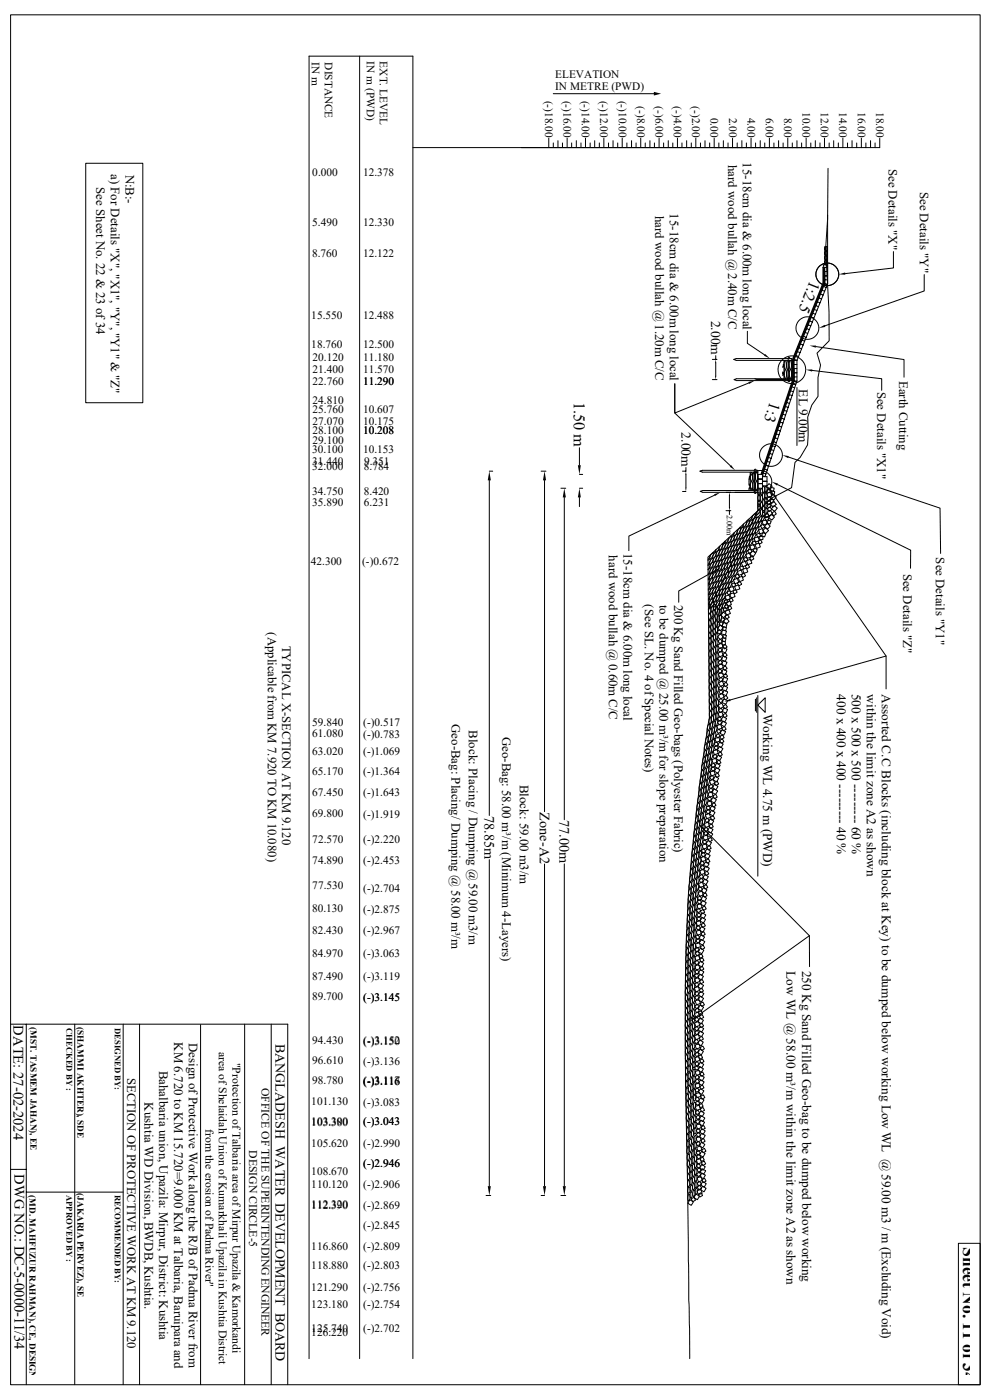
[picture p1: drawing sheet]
<svg xmlns="http://www.w3.org/2000/svg" width="297mm" height="420mm" viewBox="0 0 297 420" stroke-linecap="round" stroke-linejoin="round" font-family="sans-serif">
<defs><g id="words">
<text font-size="5.2" x="288.6" y="374.1" transform="rotate(90 288.6 374.1)">Sheet No. 11 of 34</text>
<g font-size="4.9">
<text x="242.8" y="83.9" transform="rotate(112 242.8 83.9)">1:2.5</text>
<text x="172" y="120.5" transform="rotate(90 172 120.5)">1.50 m</text>
<text x="230.8" y="120.4" transform="rotate(108 230.8 120.4)">1:3</text>
</g>
<g font-size="4.4">
<text x="4" y="307.6" transform="rotate(90 4 307.6)">DATE: 27-02-2024</text>
<text x="4.3" y="352.3" transform="rotate(90 4.3 352.3)">DWG NO.: DC-5-0000-11/34</text>
</g>
<g font-size="4.3">
<text x="145.2" y="244.7" transform="rotate(90 145.2 244.7)">78.85m</text>
<text x="161.8" y="243.7" transform="rotate(90 161.8 243.7)">Zone-A2</text>
<text x="167.7" y="246" transform="rotate(90 167.7 246)">77.00m</text>
</g>
<text font-size="4.2" x="82.6" y="313.1" transform="rotate(90 82.6 313.1)">BANGLADESH WATER DEVELOPMENT BOARD</text>
<g font-size="4.1">
<text x="213.1" y="96.2" transform="rotate(90 213.1 96.2)">2.00m</text>
<text x="204.2" y="129.7" transform="rotate(90 204.2 129.7)">2.00m</text>
</g>
<g font-size="4">
<text x="239.4" y="116.8" transform="rotate(90 239.4 116.8)">EL 9.00m</text>
<text x="250.8" y="208.3" transform="rotate(90 250.8 208.3)">400 x 400 x 400 --------- 40 %</text>
<text x="255.3" y="208.2" transform="rotate(90 255.3 208.2)">500 x 500 x 500 --------- 60 %</text>
<text x="259.8" y="208.3" transform="rotate(90 259.8 208.3)">within the limit zone A2 as shown</text>
<text x="264.3" y="208.3" transform="rotate(90 264.3 208.3)">Assorted C.C Blocks (including block at Key) to be dumped below working Low WL @ 59.00 m3 / m (Excluding Void)</text>
<text x="228.7" y="214.1" transform="rotate(90 228.7 214.1)">Working WL 4.75 m (PWD)</text>
<text x="235.7" y="291.2" transform="rotate(90 235.7 291.2)">Low WL @ 58.00 m³/m within the limit zone A2 as shown</text>
<text x="240.4" y="291.2" transform="rotate(90 240.4 291.2)">250 Kg Sand Filled Geo-bag to be dumped below working</text>
</g>
<g font-size="3.9">
<text x="33.2" y="52.2" transform="rotate(90 33.2 52.2)">a) For Details &quot;X&quot;, &quot;X1&quot;, &quot;Y&quot;, &quot;Y1&quot; &amp; &quot;Z&quot;</text>
<text x="37.6" y="52.4" transform="rotate(90 37.6 52.4)">N:B:-</text>
<text x="218.2" y="49.4" transform="rotate(90 218.2 49.4)">hard wood bullah @ 2.40m C/C</text>
<text x="222.7" y="48.7" transform="rotate(90 222.7 48.7)">15-18cm dia &amp; 6.00m long local</text>
<text x="266.3" y="50.6" transform="rotate(90 266.3 50.6)">See Details &quot;X&quot;</text>
<text x="28.8" y="56.2" transform="rotate(90 28.8 56.2)">See Sheet No. 22 &amp; 23 of 34</text>
<text x="275.7" y="57.5" transform="rotate(90 275.7 57.5)">See Details &quot;Y&quot;</text>
<text x="196.3" y="64.7" transform="rotate(90 196.3 64.7)">hard wood bullah @ 1.20m C/C</text>
<text x="200.7" y="64" transform="rotate(90 200.7 64)">15-18cm dia &amp; 6.00m long local</text>
<text x="262.8" y="117.5" transform="rotate(90 262.8 117.5)">See Details &quot;X1&quot;</text>
<text x="269.5" y="114.2" transform="rotate(90 269.5 114.2)">Earth Cutting</text>
<text x="182.5" y="166.6" transform="rotate(90 182.5 166.6)">hard wood bullah @ 0.60m C/C</text>
<text x="186.9" y="165.9" transform="rotate(90 186.9 165.9)">15-18cm dia &amp; 6.00m long local</text>
<text x="280.5" y="167.2" transform="rotate(90 280.5 167.2)">See Details &quot;Y1&quot;</text>
<text x="270.7" y="172.1" transform="rotate(90 270.7 172.1)">See Details &quot;Z&quot;</text>
<text x="193.2" y="181.3" transform="rotate(90 193.2 181.3)">(See SL. No. 4 of Special Notes)</text>
<text x="197.6" y="181.4" transform="rotate(90 197.6 181.4)">to be dumped @ 25.00 m³/m for slope preparation</text>
<text x="202.1" y="181.4" transform="rotate(90 202.1 181.4)">200 Kg Sand Filled Geo-bags (Polyester Fabric)</text>
<text x="135.3" y="217.3" transform="rotate(90 135.3 217.3)">Geo-Bag: Placing/ Dumping @ 58.00 m³/m</text>
<text x="140.5" y="219" transform="rotate(90 140.5 219)">Block: Placing / Dumping @ 59.00 m3/m</text>
<text x="150.5" y="221.1" transform="rotate(90 150.5 221.1)">Geo-Bag: 58.00 m³/m (Minimum 4-Layers)</text>
<text x="155.8" y="235.4" transform="rotate(90 155.8 235.4)">Block: 59.00 m3/m</text>
<text x="52.2" y="312.7" transform="rotate(90 52.2 312.7)">KM 6.720 to KM 15.720=9.000 KM at Talbaria, Baruipara and</text>
<text x="56.6" y="312.9" transform="rotate(90 56.6 312.9)">Design of Protective Work along the R/B of Padma River from</text>
<text x="47.7" y="321.2" transform="rotate(90 47.7 321.2)">Bahalbaria union, Upazila: Mirpur, District: Kushtia</text>
<text x="43.3" y="330.7" transform="rotate(90 43.3 330.7)">Kushtia WD Division, BWDB, Kushtia.</text>
</g>
<g font-size="3.8">
<text x="80.2" y="189.7" transform="rotate(90 80.2 189.7)">(Applicable from KM 7.920 TO KM 10.080)</text>
<text x="84.5" y="193.7" transform="rotate(90 84.5 193.7)">TYPICAL X-SECTION AT KM 9.120</text>
<text x="38.1" y="323.4" transform="rotate(90 38.1 323.4)">SECTION OF PROTECTIVE WORK AT KM 9.120</text>
</g>
<g font-size="3.5">
<text x="65.6" y="315.5" transform="rotate(90 65.6 315.5)">area of Shelaidah Union of Kumarkhali Upazila in Kushtia District</text>
<text x="69.6" y="318.8" transform="rotate(90 69.6 318.8)">&quot;Protection of Talbaria area of Mirpur Upazila &amp; Kamorkandi</text>
<text x="78.4" y="326.3" transform="rotate(90 78.4 326.3)">OFFICE OF THE SUPERINTENDING ENGINEER</text>
<text x="61.6" y="338.8" transform="rotate(90 61.6 338.8)">from the erosion of Padma River&quot;</text>
<text x="74.6" y="345.1" transform="rotate(90 74.6 345.1)">DESIGN CIRCLE-5</text>
</g>
<g font-size="3.4">
<text x="93.5" y="18.7" transform="rotate(90 93.5 18.7)">IN m</text>
<text x="97.3" y="18.7" transform="rotate(90 97.3 18.7)">DISTANCE</text>
<text x="109.9" y="18.4" transform="rotate(90 109.9 18.4)">IN m (PWD)</text>
<text x="113.8" y="18.4" transform="rotate(90 113.8 18.4)">EXT. LEVEL</text>
<text x="166.4" y="23.5">ELEVATION</text>
<text x="166.4" y="27">IN METRE (PWD)</text>
<text x="163.4" y="30.2" transform="rotate(90 163.4 30.2)">(-)18.00</text>
<text x="168.9" y="30.2" transform="rotate(90 168.9 30.2)">(-)16.00</text>
<text x="174.4" y="30.2" transform="rotate(90 174.4 30.2)">(-)14.00</text>
<text x="179.9" y="30.2" transform="rotate(90 179.9 30.2)">(-)12.00</text>
<text x="185.4" y="30.2" transform="rotate(90 185.4 30.2)">(-)10.00</text>
<text x="191" y="31.9" transform="rotate(90 191 31.9)">(-)8.00</text>
<text x="196.5" y="31.9" transform="rotate(90 196.5 31.9)">(-)6.00</text>
<text x="202" y="31.9" transform="rotate(90 202 31.9)">(-)4.00</text>
<text x="207.5" y="31.9" transform="rotate(90 207.5 31.9)">(-)2.00</text>
<text x="213" y="35.3" transform="rotate(90 213 35.3)">0.00</text>
<text x="218.5" y="35.3" transform="rotate(90 218.5 35.3)">2.00</text>
<text x="224" y="35.3" transform="rotate(90 224 35.3)">4.00</text>
<text x="229.5" y="35.3" transform="rotate(90 229.5 35.3)">6.00</text>
<text x="235" y="35.3" transform="rotate(90 235 35.3)">8.00</text>
<text x="240.5" y="33.6" transform="rotate(90 240.5 33.6)">10.00</text>
<text x="246" y="33.6" transform="rotate(90 246 33.6)">12.00</text>
<text x="251.5" y="33.6" transform="rotate(90 251.5 33.6)">14.00</text>
<text x="257.1" y="33.6" transform="rotate(90 257.1 33.6)">16.00</text>
<text x="262.6" y="33.6" transform="rotate(90 262.6 33.6)">18.00</text>
<text x="93.6" y="52.8">0.000</text>
<text x="108.8" y="52.8">12.378</text>
<text x="93.6" y="67.9">5.490</text>
<text x="108.8" y="67.9">12.330</text>
<text x="93.5" y="77">8.760</text>
<text x="108.8" y="77">12.122</text>
<text x="93.3" y="95.7">15.550</text>
<text x="108.8" y="95.7">12.488</text>
<text x="93.3" y="104.5">18.760</text>
<text x="108.8" y="104.5">12.500</text>
<text x="93.6" y="108.3">20.120</text>
<text x="93.6" y="111.8">21.400</text>
<text x="108.8" y="108.3">11.180</text>
<text x="108.8" y="111.8">11.570</text>
<text x="93.6" y="115.6">22.760</text>
<text x="108.8" y="115.6">11.290</text>
<text x="93.6" y="121.2">24.810</text>
<text x="93.6" y="123.8">25.760</text>
<text x="108.8" y="123.8">10.607</text>
<text x="93.6" y="127.4">27.070</text>
<text x="93.6" y="130.3">28.100</text>
<text x="108.8" y="127.4">10.175</text>
<text x="108.8" y="130.3">10.208</text>
<text x="93.6" y="135.8">30.100</text>
<text x="93.6" y="133.1">29.100</text>
<text x="108.8" y="135.8">10.153</text>
<text x="93.6" y="139.5">31.440</text>
<text x="93.6" y="141.1">32.000</text>
<text x="109" y="141.1">8.784</text>
<text x="109.1" y="139.5">9.351</text>
<text x="93.6" y="148.6">34.750</text>
<text x="109" y="148.6">8.420</text>
<text x="93.6" y="151.8">35.890</text>
<text x="109.1" y="151.8">6.231</text>
<text x="93.1" y="169.4">42.300</text>
<text x="108.5" y="169.5">(-)0.672</text>
<text x="93.6" y="217.8">59.840</text>
<text x="93.6" y="221.2">61.080</text>
<text x="108.9" y="217.8">(-)0.517</text>
<text x="108.9" y="221.3">(-)0.783</text>
<text x="93.6" y="226.6">63.020</text>
<text x="108.9" y="226.6">(-)1.069</text>
<text x="93.6" y="232.5">65.170</text>
<text x="108.9" y="232.5">(-)1.364</text>
<text x="93.6" y="238.8">67.450</text>
<text x="108.9" y="238.8">(-)1.643</text>
<text x="93.6" y="245.2">69.800</text>
<text x="108.9" y="245.3">(-)1.919</text>
<text x="93.6" y="252.9">72.570</text>
<text x="108.9" y="252.9">(-)2.220</text>
<text x="93.6" y="259.3">74.890</text>
<text x="108.9" y="259.3">(-)2.453</text>
<text x="93.6" y="266.6">77.530</text>
<text x="108.9" y="267.5">(-)2.704</text>
<text x="93.5" y="273.7">80.130</text>
<text x="108.9" y="273.8">(-)2.875</text>
<text x="93.5" y="280.1">82.430</text>
<text x="108.9" y="280.1">(-)2.967</text>
<text x="93.5" y="287.1">84.970</text>
<text x="108.9" y="287.1">(-)3.063</text>
<text x="93.5" y="294">87.490</text>
<text x="108.9" y="294.1">(-)3.119</text>
<text x="93.5" y="300.1">89.700</text>
<text x="108.9" y="300.2">(-)3.145</text>
<text x="93.6" y="313.1">94.430</text>
<text x="108.9" y="313.2">(-)3.152</text>
<text x="108.9" y="313.6">(-)3.150</text>
<text x="93.6" y="319.2">96.610</text>
<text x="108.9" y="319.5">(-)3.136</text>
<text x="93.6" y="325.2">98.780</text>
<text x="108.9" y="325.2">(-)3.117</text>
<text x="108.9" y="325.4">(-)3.116</text>
<text x="93.3" y="331.6">101.130</text>
<text x="108.9" y="331.7">(-)3.083</text>
<text x="93.3" y="337.6">103.300</text>
<text x="93.3" y="337.8">103.380</text>
<text x="108.9" y="337.6">(-)3.043</text>
<text x="93.3" y="344">105.620</text>
<text x="108.9" y="344">(-)2.990</text>
<text x="93.3" y="352.4">108.670</text>
<text x="108.9" y="350.2">(-)2.946</text>
<text x="93.3" y="356.4">110.120</text>
<text x="108.9" y="356.5">(-)2.906</text>
<text x="93.3" y="362.5">112.320</text>
<text x="93.3" y="362.7">112.390</text>
<text x="108.9" y="362.7">(-)2.869</text>
<text x="108.9" y="368.6">(-)2.845</text>
<text x="93.3" y="375">116.860</text>
<text x="108.9" y="375">(-)2.809</text>
<text x="93.3" y="380.6">118.880</text>
<text x="108.9" y="380.6">(-)2.803</text>
<text x="93.3" y="387.2">121.290</text>
<text x="108.9" y="387.3">(-)2.756</text>
<text x="93.3" y="392.4">123.180</text>
<text x="108.9" y="392.5">(-)2.754</text>
<text x="93.3" y="399.5">125.740</text>
<text x="93.3" y="400.8">126.220</text>
<text x="108.9" y="399.5">(-)2.702</text>
</g>
<g font-size="2.8">
<text x="9.1" y="308.1" transform="rotate(90 9.1 308.1)">(MST. TASMEM JAHAN), EE</text>
<text x="23.2" y="308.1" transform="rotate(90 23.2 308.1)">(SHAMMI AKHTER), SDE</text>
<text x="8.8" y="358.6" transform="rotate(90 8.8 358.6)">(MD. MAHFUZUR RAHMAN), CE, DESIGN</text>
<text x="23.2" y="358" transform="rotate(90 23.2 358)">(JAKARIA PERVEZ), SE</text>
</g>
<g font-size="2.6">
<text x="19.9" y="308.4" transform="rotate(90 19.9 308.4)">CHECKED BY :</text>
<text x="34.5" y="308.4" transform="rotate(90 34.5 308.4)">DESIGNED BY:</text>
<text x="19.9" y="358.5" transform="rotate(90 19.9 358.5)">APPROVED BY :</text>
<text x="34.5" y="358.5" transform="rotate(90 34.5 358.5)">RECOMMENDED BY:</text>
</g>
<text font-size="2.5" x="217.8" y="154.5" transform="rotate(90 217.8 154.5)">2.00m</text>
</g></defs>
<g fill="none" stroke="#000" stroke-width=".3">
<path d="M3.2 4.4h290.6v411h-290.6zM107.8 16.8v390.8M165.8 28.1h30.2M25.7 49h17.1v71.8h-17.1zM156.3 44.3h88.1M164.5 41.5v2.8M165.8 42.9v1.4M167.2 42.2v2.1M168.6 42.9v1.4M170 41.5v2.8M171.3 42.9v1.4M172.7 42.2v2.1"/>
<path d="M174.1 42.9v1.4M175.5 41.5v2.8M176.9 42.9v1.4M178.2 42.2v2.1M179.6 42.9v1.4M181 41.5v2.8M182.4 42.9v1.4M183.7 42.2v2.1M185.1 42.9v1.4M186.5 41.5v2.8M187.9 42.9v1.4M189.3 42.2v2.1"/>
<path d="M190.6 42.9v1.4M192 41.5v2.8M193.4 42.9v1.4M194.8 42.2v2.1M196.1 42.9v1.4M197.5 41.5v2.8M198.9 42.9v1.4M200.3 42.2v2.1M201.6 42.9v1.4M203 41.5v2.8M204.4 42.9v1.4M205.8 42.2v2.1"/>
<path d="M207.2 42.9v1.4M208.5 41.5v2.8M209.9 42.9v1.4M211.3 42.2v2.1M212.7 42.9v1.4M214 41.5v2.8M215.4 42.9v1.4M216.8 42.2v2.1M218.2 42.9v1.4M219.5 41.5v2.8M220.9 42.9v1.4M222.3 42.2v2.1"/>
<path d="M223.7 42.9v1.4M225.1 41.5v2.8M226.4 42.9v1.4M227.8 42.2v2.1M229.2 42.9v1.4M230.6 41.5v2.8M231.9 42.9v1.4M233.3 42.2v2.1M234.7 42.9v1.4M236.1 41.5v2.8M237.4 42.9v1.4M238.8 42.2v2.1"/>
<path d="M240.2 42.9v1.4M241.6 41.5v2.8M243 42.9v1.4M244.3 42.2v2.1M245.7 42.9v1.4M247.1 41.5v2.8M248.2 50.5l-.2 15.2-.6 9 1.1 18.7v8.8l-3.6 3.8 1 3.5-.7 3.7v5.7l-1.9 2.6-1.2 3.6 .1 5.6-.2 2.8-2.2 3.7-1.5 1.5-1.1 7.6-6 3.1-19 17.7 .4 48.4-.7 3.4a591.3 591.3 0 0 0-6.1 60.3l-.4 18.6v19.1l1.3 90.7M248.5 42.9v1.4M249.9 42.2v2.1M251.2 42.9v1.4M252.6 41.5v2.8M254 42.9v1.4"/>
<path d="M255.4 42.2v2.1M256.8 42.9v1.4M258.1 41.5v2.8M259.5 42.9v1.4M260.9 42.2v2.1M262.3 42.9v1.4M263.7 41.5v2.8h-140M247.1 79.4h.9h-1.2v.8M247.2 76.7a.83 .83 0 0 1 0 1.3zM247.2 78.1a.83 .83 0 0 1 0 1.2zM247.2 74a.83 .83 0 0 1 0 1.2zM247.2 75.3a.83 .83 0 0 1 0 1.3z"/>
<path d="M247.7 76.7a.83 .83 0 0 1 0 1.3zM247.7 78.1a.83 .83 0 0 1 0 1.2zM247.7 74a.83 .83 0 0 1 0 1.2zM247.7 75.4a.83 .83 0 0 1 0 1.2zM248 64.5v20.7M267.8 75.5v4.9l-14.5 1.7M224 99.4v3.6l5.2 3.5M241.3 99.7l.8 .3M241.8 98.6l.7 .3M242.2 97.5l.8 .2M242.7 96.3l.8 .3M243.2 95.1l.7 .4"/>
<path d="M243.6 94l.8 .3M244.1 92.8l.7 .3M244.5 91.7l.8 .3M245 90.6l.7 .2M245.4 89.4l.8 .3M245.9 88.2l.8 .3M246.4 87.1l.7 .3M246.8 85.9l.8 .3M246.9 80.2v4.8l-9.2 22.9v6.3l-9.4 28.1M247.2 82.7h.8M247.2 85l-9.2 22.9v6.4l.8 .3M247.2 80.2v5l.7 .3"/>
<path d="M247.2 83.9h.8M248 81.4h-.8v3.8h.8M248 80.2h-1.4v4.7l-9.1 22.9v6.3l-9.5 28.2M248 85.2l-9.2 22.9M277 82.4v4.9l-29.8 10.4M213.5 107.8h1.4M213.5 113.9h1.4M214.5 106.7v1.1M214.5 108.9v3.9M219.9 107.8l.7-.2h16.7v.5h-16.7zM224.4 114.9l-22.2 9v-8.8v8.8l16.7 15.8M226.2 113.6l.5 .2 10.6 .1"/>
<path d="M234.9 109.6l-.2-.4 .2 .4-.3 .3M234.9 109.9l-.2-.4 .2 .4-.3 .3M234.9 112l-.3-.4 .3 .4-.3 .4M234.9 112.3l-.3-.3 .3 .3-.3 .4M234.9 108.1v5.5M235.2 108.2a1.54 1.54 0 0 1 .5 1.9l-.2 .7a1.54 1.54 0 0 1-.5-1.8zM235.2 110.9a1.54 1.54 0 0 1 .5 1.9l-.2 .7a1.54 1.54 0 0 1-.5-1.8zM236 108.2a1.54 1.54 0 0 1 .4 1.9l-.2 .7a1.54 1.54 0 0 1-.4-1.8zM236 110.9a1.54 1.54 0 0 1 .5 1.9l-.2 .7a1.54 1.54 0 0 1-.5-1.8zM236.2 113.6l.4-.3 .1 .3M236.2 114.1l.2 .4 .3-.4M236.2 107.5l.4-.3 .1 .4"/>
<path d="M236.2 108.1l.2 .3 .3-.3M236.2 119.6l.8 .2M236.2 107.7v6.6M236.6 118.4l.8 .3M236.7 108.2a1.54 1.54 0 0 1 .5 1.8l-.2 .8a1.54 1.54 0 0 1-.5-1.9zM236.8 110.9a1.54 1.54 0 0 1 .4 1.8l-.2 .8a1.54 1.54 0 0 1-.4-1.9zM237 117.3l.8 .2M237.3 108.1v6.1h-16.6l-.7-.3 .7-.3h16.6M237.4 116.1l.8 .2M237.7 115.2l.8 .2M238 111.8h.8zM238 113.1h.8"/>
<path d="M238 111.8h.8M238 109.3h.8M238 114.2l-9.5 28.5 .8 .3M238 108.1h.8M238.1 107.8l.7 .3M238.5 106.6l.8 .4M238.8 110.6h-.8v3.7h.8M238.8 108.1v6.2M238.8 116.2v17.4M238.8 114.3l-9.5 28.7M239 105.5l.8 .3M239.5 104.4l.7 .2"/>
<path d="M239.9 103.2l.8 .3M240.4 102.1l.7 .3M240.8 100.9l.8 .3M243.4 111.1l20.8 2.5v3.5M244.5 104l26.4 3.9v5.3M173.7 134.3v5.3M229.5 139.6l.8 .3M230 138.4l.7 .3M230.3 137.2l.8 .3M230.7 136.1l.8 .2M231.1 134.9l.8 .3M231.5 133.7l.8 .3"/>
<path d="M231.9 132.5l.8 .3M232.3 131.4l.8 .2M232.7 130.2l.8 .2M233.1 129l.7 .3M233.5 127.8l.7 .3M233.8 126.7l.9 .2M234.3 125.5l.7 .2M234.7 124.3l.7 .2M235 123.1l.8 .3M235.4 122l.8 .2M235.8 120.8l.8 .2M236.3 137.1l45.4 15.3 .2 13.6"/>
<path d="M146.6 141.4h1.1M146.6 144.1v100.5M162.2 141.4h1.4M163.2 144.1v99.4M168.1 146.5h1.4M169.1 149.2v96.7M173.7 142.3h.9M173.7 146.5h.9M173.7 149.2v2.8M204.6 147.4h1M205.6 140.3v1.1h-1M205.6 142.5v3.8"/>
<path d="M209.7 141.4l.8-.3h16.6v.5h-16.6zM214.2 148.5l-25.7 12.3v4.4M217.6 153.2h1.4M218.6 148.8v3.3M218.6 153.2v1.1M220 159.8l-.4 .9-.4 .3-.2-.3M220.9 159a1.58 1.58 0 0 1-.9 1.7l.1-.9M221.4 158.7l.3-.2a1.35 1.35 0 0 1-.8 1.7v-.6zM222.3 158.5l.3-.3a1.35 1.35 0 0 1-.8 1.7v-.6zM222.8 157.2l-.6 1-.3 .2-.1-.2M223.1 159.9l.3-.3a1.35 1.35 0 0 1-.8 1.7v-.6zM223.1 158.3l.4-.3a1.35 1.35 0 0 1-.8 1.8v-.7z"/>
<path d="M223.7 156.4a1.48 1.48 0 0 1-.9 1.7l.1-.9M224 158.1l.3-.3a1.35 1.35 0 0 1-.8 1.7v-.6zM224.1 156.5l.3-.3a1.35 1.35 0 0 1-.8 1.7v-.6zM224.3 155.9l-.5 .4M224.3 159.2l.4-.3a1.35 1.35 0 0 1-.8 1.7v-.6zM224.5 145.2l.3 .3zM224.5 145.5l.3 .3zM224.8 146.1l-.4 .4M224.8 146.5l-.4 .4M224.8 143.1l-.3-.4 .3 .4-.3 .4M224.8 143.4l-.3-.3 .3 .3-.3 .4M224.8 141.6v5.6"/>
<path d="M225 156.3l.3-.3a1.35 1.35 0 0 1-.8 1.7v-.6zM225.1 141.7a1.54 1.54 0 0 1 .5 1.9l-.3 .8a1.54 1.54 0 0 1-.4-1.9zM225.1 144.4a1.54 1.54 0 0 1 .5 1.9l-.2 .8a1.54 1.54 0 0 1-.5-1.9zM225.2 158.9l.3-.3a1.35 1.35 0 0 1-.8 1.8v-.7zM225.2 157.4l.4-.3a1.35 1.35 0 0 1-.9 1.7v-.6zM225.5 154.7l-.5 1.2-.4 .3-.1-.5M225.8 141.7a1.54 1.54 0 0 1 .5 1.9l-.2 .8a1.54 1.54 0 0 1-.5-1.9zM225.8 144.4a1.54 1.54 0 0 1 .5 1.9l-.2 .8a1.54 1.54 0 0 1-.5-1.9zM226 158.7l.4-.2a1.35 1.35 0 0 1-.8 1.7v-.6zM226 154.3l.2-.2a1.35 1.35 0 0 1-.8 1.8v-.7zM226.1 141.2v6.7M226.1 155.5l.3-.3a1.35 1.35 0 0 1-.8 1.8v-.7z"/>
<path d="M226.1 157.1l.3-.3a1.35 1.35 0 0 1-.8 1.7v-.6zM226.1 147.1l.3-.3 .2 .4M226.1 147.7l.2 .3 .3-.3M226.1 141.1l.3-.3 .2 .3M226.1 141.6l.2 .3 .3-.3M226.6 141.7a1.54 1.54 0 0 1 .5 1.9l-.2 .7a1.54 1.54 0 0 1-.5-1.8zM226.6 144.4a1.54 1.54 0 0 1 .5 1.9l-.2 .7a1.54 1.54 0 0 1-.5-1.8zM226.8 153.5l.9-.5a1.27 1.27 0 0 1-1 1.5l-.3-.3zM226.9 158.5l.3-.3a1.35 1.35 0 0 1-.8 1.7v-.6zM226.9 154.4l.9-.6a1.27 1.27 0 0 1-1 1.5l-.2-.2zM226.9 155.3l.4-.3a1.35 1.35 0 0 1-.8 1.7v-.6zM226.9 156.9l.4-.3a1.35 1.35 0 0 1-.8 1.8v-.7z"/>
<path d="M227.1 145.1h1.4v1.4h-1.4zM227.1 142.7v4.6M227.1 143.7h1.4v-1.4h-1.4v1.4h1.4M227.1 141.6v6.1h-16.5l-.8-.3 .8-.2h16.5M227.1 147.8v5.4l-14.8 29.7M227.3 146.6a1.13 1.13 0 0 1 .3 1.8l-.1 .1a1.59 1.59 0 0 1-.2-1.9zM227.3 148.6a1.13 1.13 0 0 1 .3 1.8l-.1 .1a1.59 1.59 0 0 1-.2-1.9zM227.3 151.2a1.13 1.13 0 0 1 .3 1.8l-.1 .1a1.59 1.59 0 0 1-.2-1.9zM227.3 159l1.2-.4 .4 1.1-1.1 .4zM227.3 150.1a1.13 1.13 0 0 1 .3 1.7l-.1 .2a1.59 1.59 0 0 1-.2-1.9zM227.8 156.7l.3-.3a1.35 1.35 0 0 1-.8 1.7v-.6zM227.8 155.1l.4-.3a1.35 1.35 0 0 1-.8 1.7v-.6z"/>
<path d="M227.9 157.8l.8-.5 .5 .8-.8 .5zM228 146.6a1.13 1.13 0 0 1 .3 1.8l-.1 .1a1.59 1.59 0 0 1-.2-1.9zM228 148.6a1.13 1.13 0 0 1 .3 1.8l-.1 .1a1.59 1.59 0 0 1-.2-1.9zM228.1 150.7a1.13 1.13 0 0 1 .3 1.8l-.1 .1a1.59 1.59 0 0 1-.2-1.9zM228.1 152.8a1.13 1.13 0 0 1 .3 1.8l-.1 .1a1.59 1.59 0 0 1-.2-1.9zM228.3 156.4l1.2-.4 .5 1.1-1.2 .4zM228.5 144.4h1.4v1.4h-1.4zM228.5 143.7v1.4h-1.4M228.5 143.7h-1.4v1.4h1.4M228.5 144.4h1.4v-1.4h-1.4v1.4h1.4M228.6 159.2l.8-.9 .9 .9-.9 .9zM228.6 159.8l.9 .3-.3 1-1-.4z"/>
<path d="M228.7 154.9l.3-.3a1.35 1.35 0 0 1-.8 1.7v-.6zM228.7 145.9a1.13 1.13 0 0 1 .3 1.8l-.1 .1a1.59 1.59 0 0 1-.2-1.9zM228.7 147.9a1.13 1.13 0 0 1 .3 1.7l-.1 .2a1.59 1.59 0 0 1-.2-1.9zM228.7 151.8a1.13 1.13 0 0 1 .3 1.8l-.1 .2a1.59 1.59 0 0 1-.2-2zM228.8 153.2a1.13 1.13 0 0 1 .3 1.7l-.2 .2a1.59 1.59 0 0 1-.1-1.9zM228.8 149.9a1.13 1.13 0 0 1 .3 1.8l-.2 .1a1.59 1.59 0 0 1-.1-1.9zM228.8 141.9l.7 .3M229.2 155.4l.8-.5 .5 .8-.9 .5zM229.2 140.8l.8 .2M229.2 154.5l.8-.5 .5 .8-.8 .5zM229.4 149.3a1.13 1.13 0 0 1 .3 1.7l-.1 .2a1.59 1.59 0 0 1-.2-1.9zM229.4 145.9a1.13 1.13 0 0 1 .3 1.8l-.1 .1a1.59 1.59 0 0 1-.2-1.9z"/>
<path d="M229.4 147.9a1.13 1.13 0 0 1 .3 1.7l-.1 .2a1.59 1.59 0 0 1-.2-1.9zM229.4 150.5a1.13 1.13 0 0 1 .3 1.8l-.1 .1a1.59 1.59 0 0 1-.2-1.9zM229.4 152.6l.2-.2a1.24 1.24 0 0 1-.2 1.9l-.2-.9zM229.7 148.1l1.1-.5 .6 1.1-1.1 .5zM229.8 149.6l.7-.6 .6 .8-.8 .5zM229.8 150.7l.8-.5 .5 .8-.7 .5zM229.8 151.6l.8-.6 .5 .8-.8 .6zM229.9 153.7l1.1-.5 .5 1.1-1.1 .5zM230 152.6l.8-.5 .5 .8-.8 .5zM230 157l.8 .9-.8 .8-.9-.8zM230 146.7l.9 .2-.1 .9-1-.2zM230.3 156l.8 .4-.3 .9-.9-.4z"/>
<path d="M230.5 145.1l.9 .8-.8 .9-.9-.8zM230.7 150.2l.7-.5 .6 .8-.8 .5zM230.9 151.2l.9-.8 .9 .9-1 .8zM231 147.3l34.6 49.5v9.9M231.1 146.2l.9 .2-.2 1-.9-.2zM231.1 154.3l1 .8-.8 .9-.9-.7zM231.3 147.3l.9 .2-.2 .9-.9-.1zM231.3 154l.8-.6 .6 .8-.8 .5zM231.7 148.3l1 .8-.8 .9-1-.8zM232 151.7l1 .7-.8 1-1-.7zM233 145.4l39.9 19.7v5.4M212.2 168.1l.4-.3h.2l-.1 .7-.5 .8"/>
<path d="M212.2 169.7l.3-.4 .3 .1-.1 .7-.5 .8M212.2 171l.5-.5a1.29 1.29 0 0 1-.5 1.7M212.2 172.4l.4-.3a.99 .99 0 0 1-.3 1.6M212.2 174l.4-.3 .1 .2-.4 1.3M212.3 177l.3-.3a.99 .99 0 0 1-.3 1.5M212.3 175.6l.3-.3 .2 .2-.5 1.3M212.3 178.5l.5-.2v.6l-.5 .8M212.9 166.5l-.7 1.3M213.1 179.9l.3-.3a1.35 1.35 0 0 1-.8 1.8v-.7zM213.1 173.8l.3-.3a1.35 1.35 0 0 1-.8 1.7v-.6zM213.1 178.4l.4-.3a1.35 1.35 0 0 1-.8 1.7v-.6zM213.2 167.8l.3-.3a1.35 1.35 0 0 1-.8 1.7v-.6z"/>
<path d="M213.2 175.1l.4-.3a1.35 1.35 0 0 1-.8 1.8v-.7zM213.2 176.7l.4-.3a1.35 1.35 0 0 1-.8 1.7v-.6zM213.2 170.6l.4-.3a1.35 1.35 0 0 1-.8 1.7v-.6zM213.2 166.2l.4-.3a1.35 1.35 0 0 1-.8 1.7v-.6zM213.3 169l.3-.3a1.35 1.35 0 0 1-.8 1.7v-.6zM213.3 172l.2-.1a1.35 1.35 0 0 1-.8 1.8v-.7zM214 178.1l.3-.3a1.35 1.35 0 0 1-.8 1.7v-.6zM214 172l.4-.3a1.35 1.35 0 0 1-.8 1.7v-.6zM214.1 176.5l.3-.3a1.35 1.35 0 0 1-.8 1.8v-.7zM214.1 170.4l.3-.3a1.35 1.35 0 0 1-.8 1.7v-.6zM214.1 174.9l.4-.3a1.35 1.35 0 0 1-.8 1.7v-.6zM214.1 166l.4-.3a1.35 1.35 0 0 1-.8 1.7v-.6z"/>
<path d="M214.2 173.3l.3-.3a1.35 1.35 0 0 1-.8 1.8v-.7zM214.2 168.7l.3-.3a1.35 1.35 0 0 1-.8 1.7v-.6zM214.2 167.2l.3-.3a1.35 1.35 0 0 1-.8 1.7v-.6zM214.3 179.1l.3-.3a1.35 1.35 0 0 1-.8 1.7v-.6zM214.3 171.2l-10.9 6.1v3.4M214.9 176.3l.4-.3a1.35 1.35 0 0 1-.8 1.7v-.6zM214.9 170.1l.4-.3a1.35 1.35 0 0 1-.8 1.8v-.7zM215 174.7l.3-.3a1.35 1.35 0 0 1-.8 1.7v-.6zM215 168.5l.3-.3a1.35 1.35 0 0 1-.8 1.8v-.7zM215.1 173.1l.3-.3a1.35 1.35 0 0 1-.8 1.7v-.6zM215.1 166.9l.3-.3a1.35 1.35 0 0 1-.8 1.8v-.7zM215.1 171.5l.3-.3a1.35 1.35 0 0 1-.8 1.7v-.6z"/>
<path d="M215.1 165.4l.3-.3a1.35 1.35 0 0 1-.8 1.7v-.6zM215.1 178.8l.4-.3a1.35 1.35 0 0 1-.8 1.8v-.7zM215.2 177.2l.3-.2a1.35 1.35 0 0 1-.8 1.7v-.6zM215.5 164a1.47 1.47 0 0 1-1 1.6l.1-.7-.6 .8-.3 .1M215.8 174.5l.4-.3a1.35 1.35 0 0 1-.9 1.7v-.6zM215.9 168.3l.3-.3a1.35 1.35 0 0 1-.8 1.8v-.7zM215.9 169.7l.3-.3a1.35 1.35 0 0 1-.8 1.7v-.6zM215.9 172.9l.3-.3a1.35 1.35 0 0 1-.8 1.7v-.6zM215.9 166.8l.3-.3a1.35 1.35 0 0 1-.8 1.7v-.6zM215.9 171.3l.4-.3a1.35 1.35 0 0 1-.8 1.7v-.6zM216 178.6l.3-.2a1.35 1.35 0 0 1-.8 1.7v-.6zM216 165.1l.3-.3a1.35 1.35 0 0 1-.8 1.7v-.6z"/>
<path d="M216.1 177l.3-.3a1.35 1.35 0 0 1-.8 1.7v-.6zM216.2 175.6l.4-.3a1.35 1.35 0 0 1-.8 1.7v-.6zM216.4 163.2a1.35 1.35 0 0 1-.8 1.8l.3-1.3M216.7 169.4l.4-.3a1.35 1.35 0 0 1-.8 1.8v-.7zM216.8 171.1l.3-.3a1.35 1.35 0 0 1-.8 1.7v-.6zM216.8 172.6l.3-.3a1.35 1.35 0 0 1-.8 1.8v-.7zM216.8 167.8l.4-.3a1.35 1.35 0 0 1-.8 1.7v-.6zM216.8 164.9l.4-.3a1.35 1.35 0 0 1-.8 1.8v-.7zM216.8 179.7l.4-.2a1.35 1.35 0 0 1-.8 1.7v-.6zM216.9 178.4l.3-.3a1.35 1.35 0 0 1-.8 1.7v-.6zM216.9 163.3l.3-.3a1.35 1.35 0 0 1-.8 1.7v-.6zM216.9 176.8l.4-.3a1.35 1.35 0 0 1-.8 1.8v-.7z"/>
<path d="M217 166.3l.1-.1a1.35 1.35 0 0 1-.8 1.7v-.6zM217.1 175.3l.4-.3a1.35 1.35 0 0 1-.8 1.7v-.6zM217.2 173.7l.3-.3a1.35 1.35 0 0 1-.8 1.7v-.6zM217.3 178.9l1.2-.4 .4 1.1-1.2 .4zM217.3 162.3l-.3 .6-.5 .2M217.6 169.2l.4-.2a1.35 1.35 0 0 1-.8 1.7v-.6zM217.7 167.6l.3-.3a1.35 1.35 0 0 1-.8 1.7v-.6zM217.7 170.9l.3-.3a1.35 1.35 0 0 1-.8 1.7v-.6zM217.7 163.1l.4-.3a1.35 1.35 0 0 1-.8 1.7v-.6zM217.7 164.7l.4-.3a1.35 1.35 0 0 1-.8 1.7v-.6zM217.8 166l.3-.3a1.35 1.35 0 0 1-.8 1.8v-.7zM217.8 176.6l.3-.3a1.35 1.35 0 0 1-.8 1.7v-.6z"/>
<path d="M217.8 177.7l.9-.5 .4 .8-.8 .5zM217.8 171.9l.4-.3a1.35 1.35 0 0 1-.8 1.7v-.6zM218 175.1l.3-.3a1.35 1.35 0 0 1-.8 1.8v-.7zM218.1 173.4l.3-.3a1.35 1.35 0 0 1-.8 1.8v-.7zM218.4 161.4a1.51 1.51 0 0 1-1.1 1.5v-.6M218.4 179.9l.9-.5 .5 .8-.9 .5zM218.5 176.4l1.1-.5 .4 1.2-1.1 .4zM218.5 169l.3-.3a1.35 1.35 0 0 1-.8 1.7v-.6zM218.5 167.4l.4-.3a1.35 1.35 0 0 1-.8 1.8v-.7zM218.6 165.8l.3-.3a1.35 1.35 0 0 1-.8 1.7v-.6zM218.6 162.9l.3-.3a1.35 1.35 0 0 1-.8 1.7v-.6zM218.7 164.2l.3-.3a1.35 1.35 0 0 1-.8 1.7v-.6z"/>
<path d="M218.7 178.3l1.2-.5 .4 1.2-1.1 .4zM218.7 161.3l.3-.3a1.35 1.35 0 0 1-.8 1.7v-.6zM218.7 171.7l.4-.3a1.35 1.35 0 0 1-.8 1.7v-.6zM218.8 170.1l.3-.3a1.35 1.35 0 0 1-.8 1.7v-.6zM218.8 174.9l.4-.3a1.35 1.35 0 0 1-.8 1.7v-.6zM218.9 173.3l.3-.3a1.35 1.35 0 0 1-.8 1.7v-.6zM219.2 175.3l.8-.5 .6 .8-.9 .5zM219.4 167.2l.4-.3a1.35 1.35 0 0 1-.9 1.7v-.6zM219.5 165.6l.3-.3a1.35 1.35 0 0 1-.8 1.7v-.6zM219.5 163.9l.4-.3a1.35 1.35 0 0 1-.8 1.8v-.7zM219.5 161l.4-.3a1.35 1.35 0 0 1-.8 1.8v-.7zM219.6 171.4l.3-.2a1.35 1.35 0 0 1-.8 1.7v-.6z"/>
<path d="M219.6 162.4l.3-.3a1.35 1.35 0 0 1-.8 1.7v-.6zM219.6 177.3l.8-.4 .5 .8-.8 .5zM219.7 169.8l.3-.3a1.35 1.35 0 0 1-.8 1.7v-.6zM219.7 168.2l.3-.3a1.35 1.35 0 0 1-.8 1.8v-.7zM219.8 173l.3-.3a1.35 1.35 0 0 1-.8 1.8v-.7zM219.8 173.9l1.2-.4 .4 1.2-1.1 .4zM220.1 175.9l1.2-.4 .4 1.2-1.1 .4zM220.3 172.7l.8-.5 .6 .9-.9 .5zM220.3 165.4l.4-.3a1.35 1.35 0 0 1-.8 1.7v-.6zM220.4 163.7l.3-.3a1.35 1.35 0 0 1-.8 1.8v-.7zM220.5 171.2l.3-.3a1.35 1.35 0 0 1-.8 1.8v-.7zM220.5 162.1l.3-.3a1.35 1.35 0 0 1-.8 1.8v-.7z"/>
<path d="M220.5 169.6l.4-.3a1.35 1.35 0 0 1-.9 1.8v-.7zM220.5 160.5l.4-.3a1.35 1.35 0 0 1-.9 1.8v-.7zM220.6 168l.3-.3a1.35 1.35 0 0 1-.8 1.7v-.6zM220.6 166.4l.4-.3a1.35 1.35 0 0 1-.8 1.8v-.7zM221 171.4l1.1-.4 .5 1.2-1.2 .4zM221 174.9l.8-.4 .5 .8-.9 .5zM221.2 173.3l1.2-.4 .4 1.1-1.1 .5zM221.3 163.5l.3-.3a1.35 1.35 0 0 1-.8 1.7v-.6zM221.3 162l.4-.3a1.35 1.35 0 0 1-.8 1.7v-.6zM221.4 160.3l.3-.3a1.35 1.35 0 0 1-.8 1.7v-.6zM221.4 169.4l.3-.3a1.35 1.35 0 0 1-.8 1.7v-.6zM221.4 167.8l.4-.3a1.35 1.35 0 0 1-.8 1.7v-.6z"/>
<path d="M221.5 166.2l.4-.3a1.35 1.35 0 0 1-.8 1.7v-.6zM221.6 164.6l.3-.3a1.35 1.35 0 0 1-.8 1.7v-.6zM221.6 170.2l.9-.4 .4 .8-.8 .5zM222.1 172.4l.9-.5 .4 .9-.8 .4zM222.2 168.8l1.2-.4 .4 1.1-1.2 .5zM222.2 161.7l.3-.3a1.35 1.35 0 0 1-.8 1.8v-.7zM222.2 160.1l.3-.3a1.35 1.35 0 0 1-.8 1.7v-.6zM222.3 167.6l.3-.3a1.35 1.35 0 0 1-.8 1.7v-.6zM222.4 166l.3-.3a1.35 1.35 0 0 1-.8 1.7v-.6zM222.4 164.3l.4-.3a1.35 1.35 0 0 1-.8 1.8v-.7zM222.5 162.8l.3-.3a1.35 1.35 0 0 1-.8 1.7v-.6zM222.5 170.8l1.2-.4 .4 1.2-1.1 .4z"/>
<path d="M222.8 167.6l.8-.5 .6 .9-.9 .4zM223.2 165.7l.4-.3a1.35 1.35 0 0 1-.8 1.8v-.7zM223.3 164.2l.3-.3a1.35 1.35 0 0 1-.8 1.7v-.6zM223.3 169.8l.9-.5 .5 .8-.9 .5zM223.4 162.5l.3-.3a1.35 1.35 0 0 1-.8 1.8v-.7zM223.4 161l.3-.3a1.35 1.35 0 0 1-.8 1.7v-.6zM223.5 166.4l1.1-.5 .5 1.2-1.2 .4zM223.7 168.2l1.2-.4 .4 1.2-1.1 .4zM224 165.2l.9-.5 .5 .8-.9 .5zM224.2 163.9l.3-.3a1.35 1.35 0 0 1-.8 1.8v-.7zM224.2 162.3l.3-.2a1.35 1.35 0 0 1-.8 1.7v-.6zM224.2 160.7l.4-.3a1.35 1.35 0 0 1-.8 1.7v-.6z"/>
<path d="M224.6 167.3l.9-.5 .4 .9-.8 .4zM224.7 163.8l1.1-.4 .5 1.1-1.2 .5zM225.1 160.5l.3-.3a1.35 1.35 0 0 1-.8 1.8v-.7zM225.1 162.1l.3-.3a1.35 1.35 0 0 1-.8 1.7v-.6zM225.4 162.8l.8-.5 .5 .8-.8 .5zM225.5 165.2l1 .7-.7 1.1-1.1-.7zM226 160.3l.3-.3a1.35 1.35 0 0 1-.8 1.7v-.6zM226 161.5l1.2-.5 .4 1.2-1.2 .4zM226.1 164.5l.8 .3-.3 .9-.9-.3zM226.3 163.4l1.2-.5 .4 1.2-1.2 .4zM226.7 160.4l.8-.5 .5 .8-.8 .5zM227.1 162.4l.9-.5 .4 .9-.8 .4z"/>
<path d="M227.7 160.9h.9v1h-.9zM212.3 180l.3-.2 .2 .3-.5 1.1M212.3 181.6l.3-.2 .1 .3-.4 1.1M212.6 182.4l.1-.1a1.24 1.24 0 0 1-.2 1.8l-.2-.8zM212.6 184a1.21 1.21 0 0 1 0 1.9 1.9 1.9 0 0 1 0-1.9zM212.6 188a1.21 1.21 0 0 1 .1 1.9 1.9 1.9 0 0 1-.1-1.9zM212.6 189.7a1.21 1.21 0 0 1 .1 1.9 1.9 1.9 0 0 1-.1-1.9zM212.6 186.1a1.21 1.21 0 0 1 .1 1.9 1.9 1.9 0 0 1-.1-1.9zM212.7 191.3a1.24 1.24 0 0 1 0 1.9 1.91 1.91 0 0 1 0-1.9zM212.7 193.3a1.24 1.24 0 0 1 0 1.9 1.91 1.91 0 0 1 0-1.9zM212.7 195.3a1.24 1.24 0 0 1 0 1.9 1.91 1.91 0 0 1 0-1.9zM212.7 197.3a1.24 1.24 0 0 1 0 1.9 1.91 1.91 0 0 1 0-1.9z"/>
<path d="M212.7 199.3a1.24 1.24 0 0 1 0 1.9 1.91 1.91 0 0 1 0-1.9zM213.2 183.3a1.21 1.21 0 0 1 .1 2 1.9 1.9 0 0 1-.1-2zM213.2 187.4a1.21 1.21 0 0 1 .1 1.9 1.9 1.9 0 0 1-.1-1.9zM213.3 185.4a1.21 1.21 0 0 1 .1 1.9 1.9 1.9 0 0 1-.1-1.9zM213.3 189.1a1.21 1.21 0 0 1 .1 1.9 1.9 1.9 0 0 1-.1-1.9zM213.3 181.9l.1-.1a1.24 1.24 0 0 1-.1 1.8l-.2-.8zM213.4 190.7a1.24 1.24 0 0 1 0 1.9 1.91 1.91 0 0 1 0-1.9zM213.4 192.7a1.24 1.24 0 0 1 0 1.9 1.91 1.91 0 0 1 0-1.9zM213.4 180.9l.3-.3a1.35 1.35 0 0 1-.8 1.8v-.7zM213.4 194.7a1.24 1.24 0 0 1 0 1.9 1.91 1.91 0 0 1 0-1.9zM213.4 196.7a1.24 1.24 0 0 1 0 1.9 1.91 1.91 0 0 1 0-1.9zM213.4 198.7a1.24 1.24 0 0 1 0 1.9 1.91 1.91 0 0 1 0-1.9z"/>
<path d="M213.9 182.8a1.21 1.21 0 0 1 .1 1.9 1.9 1.9 0 0 1-.1-1.9zM213.9 186.9a1.21 1.21 0 0 1 .1 1.9 1.9 1.9 0 0 1-.1-1.9zM213.9 188.6a1.21 1.21 0 0 1 .1 1.9 1.9 1.9 0 0 1-.1-1.9zM214 184.9a1.21 1.21 0 0 1 0 1.9 1.9 1.9 0 0 1 0-1.9zM214 181.4l.2-.1a1.24 1.24 0 0 1-.2 1.9l-.2-.9zM214.1 190.2a1.24 1.24 0 0 1 0 1.9 1.91 1.91 0 0 1 0-1.9zM214.1 192.2a1.24 1.24 0 0 1 0 1.9 1.91 1.91 0 0 1 0-1.9zM214.1 194.2a1.24 1.24 0 0 1 0 1.9 1.91 1.91 0 0 1 0-1.9zM214.1 196.2a1.24 1.24 0 0 1 0 1.9 1.91 1.91 0 0 1 0-1.9zM214.1 198.2a1.24 1.24 0 0 1 0 1.9 1.91 1.91 0 0 1 0-1.9zM214.3 180.7l.3-.3a1.35 1.35 0 0 1-.8 1.7v-.6zM214.5 184.1a1.21 1.21 0 0 1 .1 1.9 1.9 1.9 0 0 1-.1-1.9z"/>
<path d="M214.5 186.2a1.21 1.21 0 0 1 .1 1.9 1.9 1.9 0 0 1-.1-1.9zM214.6 187.9a1.21 1.21 0 0 1 .1 1.9 1.9 1.9 0 0 1-.1-1.9zM214.6 182.2l.2-.1a1.19 1.19 0 0 1-.3 1.9l-.2-.6zM214.8 191.8a1.24 1.24 0 0 1 0 1.9 1.91 1.91 0 0 1 0-1.9zM214.8 193.8a1.24 1.24 0 0 1 0 1.9 1.91 1.91 0 0 1 0-1.9zM214.8 189.9a1.24 1.24 0 0 1 0 1.9 1.91 1.91 0 0 1 0-1.9zM214.8 195.8a1.24 1.24 0 0 1 0 1.9 1.91 1.91 0 0 1 0-1.9zM214.8 197.8a1.24 1.24 0 0 1 0 1.9 1.91 1.91 0 0 1 0-1.9zM214.8 199.8a1.24 1.24 0 0 1 0 1.9 1.91 1.91 0 0 1 0-1.9zM215.1 197.5l.8-.6 .5 .8-.8 .6zM215.1 193.5l1.1-.5 .5 1.1-1.1 .5zM215.1 180.5l.4-.3a1.35 1.35 0 0 1-.8 1.7v-.6z"/>
<path d="M215.1 184.7a1.21 1.21 0 0 1 .1 1.9 1.9 1.9 0 0 1-.1-1.9zM215.1 192.3l.8-.6 .6 .8-.8 .6zM215.1 194.9l.8-.6 .6 .8-.8 .6zM215.1 196l1.1-.6 .6 1.2-1.2 .5zM215.1 186.7l.2-.1a1.19 1.19 0 0 1-.3 1.9l-.2-.6zM215.2 198.6l.7-.6 .6 .8-.8 .6zM215.2 199.7l1.1-.6 .5 1.2-1.1 .5zM215.2 182.8l.1-.1a1.19 1.19 0 0 1-.2 1.9l-.2-.6zM215.4 181.4l.3-.3a1.35 1.35 0 0 1-.8 1.7v-.6zM215.4 188.9l.9 .5-.5 .8-.9-.5zM215.8 184.6l.1-.1a1.19 1.19 0 0 1-.3 1.9l-.1-.6zM215.8 187.5l.9 .8-.8 .9-.9-.8z"/>
<path d="M215.9 190.2l.9 .8-.8 .9-1-.8zM215.9 182.8a1.19 1.19 0 0 1-.3 1.9 1.91 1.91 0 0 1 .3-1.9zM216 180.3l.3-.3a1.35 1.35 0 0 1-.8 1.7v-.6zM216 186.5l.8 .5-.5 .8-.8-.5zM216 181.6l.3-.3a1.35 1.35 0 0 1-.8 1.7v-.6zM216.3 185.3l.9 .3-.3 .9-.9-.3zM216.3 182.4l.2-.1a1.19 1.19 0 0 1-.3 1.8l-.2-.5zM216.4 192.5l.9-.1 .1 1-.9 .1zM216.5 189l1.2 .3-.3 1.2-1.2-.3zM216.6 193.9l.7-.6 .6 .8-.8 .6zM216.6 196.3l.8-.5 .5 .8-.7 .5zM216.7 191.3l.9 .3-.3 .9-.9-.3z"/>
<path d="M216.7 196.8l1.1 .5-.5 1.2-1.1-.5zM216.7 182.7l.8-.5 .5 .8-.8 .5zM216.7 186.7l1.2 .3-.3 1.3-1.2-.4zM216.7 194.2l1.2 .5-.5 1.2-1.2-.5zM216.7 198.2l1.2 .5-.5 1.1-1.2-.5zM216.8 186.3l1-.8 .7 .9-.9 .8zM216.8 188l.9 .3-.3 .9-.9-.3zM216.8 190.3l.9 .3-.2 .9-1-.2zM216.8 183.6l.9 .8-.8 .9-.9-.8zM217 180.3l.8-.5 .5 .8-.9 .5zM217 181.1l.3-.3a1.35 1.35 0 0 1-.8 1.7v-.6zM217.1 181.9l.8-.5 .5 .8-.8 .5z"/>
<path d="M217.3 184.9l.8-.5 .5 .8-.9 .5zM217.3 183.3l1.1-.4 .5 1.2-1.2 .4zM217.6 180.7l1.2-.4 .4 1.1-1.1 .4zM218 182.2l.9-.5 .4 .8-.8 .5zM265.6 196.8l-46.7 13.2M212.2 219.2l.1-.1a1.21 1.21 0 0 1-.3 1.9l-.2-.6zM212.3 217.3l.2-.1a1.21 1.21 0 0 1-.4 1.9l-.1-.6zM212.7 215.3a1.24 1.24 0 0 1 0 1.9 1.91 1.91 0 0 1 0-1.9zM212.8 201.3a1.24 1.24 0 0 1 0 1.9 1.91 1.91 0 0 1 0-1.9zM212.8 203.2a1.24 1.24 0 0 1 0 1.9 1.91 1.91 0 0 1 0-1.9zM212.8 205.3a1.24 1.24 0 0 1 0 1.9 1.91 1.91 0 0 1 0-1.9zM212.8 207.3a1.24 1.24 0 0 1 0 1.9 1.91 1.91 0 0 1 0-1.9z"/>
<path d="M212.8 209.3a1.24 1.24 0 0 1 0 1.9 1.91 1.91 0 0 1 0-1.9zM212.9 211.3a1.24 1.24 0 0 1 0 1.9 1.91 1.91 0 0 1 0-1.9zM212.9 213.3a1.24 1.24 0 0 1 0 1.9 1.91 1.91 0 0 1 0-1.9zM212.9 218.8l.2-.1a1.21 1.21 0 0 1-.4 1.8l-.1-.6zM213.1 216.8l.2-.1a1.21 1.21 0 0 1-.4 1.9l-.1-.6zM213.4 200.7a1.24 1.24 0 0 1 0 1.9 1.91 1.91 0 0 1 0-1.9zM213.4 202.6a1.24 1.24 0 0 1 0 2 1.91 1.91 0 0 1 0-2zM213.4 214.7a1.24 1.24 0 0 1 0 1.9 1.91 1.91 0 0 1 0-1.9zM213.5 204.7a1.24 1.24 0 0 1 0 1.9 1.91 1.91 0 0 1 0-1.9zM213.5 206.7a1.24 1.24 0 0 1 0 1.9 1.91 1.91 0 0 1 0-1.9zM213.5 208.7a1.24 1.24 0 0 1 0 1.9 1.91 1.91 0 0 1 0-1.9zM213.5 210.7a1.24 1.24 0 0 1 0 1.9 1.91 1.91 0 0 1 0-1.9z"/>
<path d="M213.5 212.7a1.24 1.24 0 0 1 0 1.9 1.91 1.91 0 0 1 0-1.9zM213.7 218.4l.1-.1a1.21 1.21 0 0 1-.3 1.8l-.1-.6zM213.9 216.5l.1-.2a1.21 1.21 0 0 1-.3 1.9l-.1-.6zM214.1 200.2a1.24 1.24 0 0 1 0 1.9 1.91 1.91 0 0 1 0-1.9zM214.1 214.2a1.24 1.24 0 0 1 0 1.9 1.91 1.91 0 0 1 0-1.9zM214.1 219.9l.1-.1a1.21 1.21 0 0 1-.3 1.8l-.1-.6zM214.2 202.1a1.24 1.24 0 0 1 0 1.9 1.91 1.91 0 0 1 0-1.9zM214.2 204.2a1.24 1.24 0 0 1 0 1.9 1.91 1.91 0 0 1 0-1.9zM214.2 206.2a1.24 1.24 0 0 1 0 1.9 1.91 1.91 0 0 1 0-1.9zM214.2 208.2a1.24 1.24 0 0 1 0 1.9 1.91 1.91 0 0 1 0-1.9zM214.2 210.2a1.24 1.24 0 0 1 0 1.9 1.91 1.91 0 0 1 0-1.9zM214.2 212.2a1.24 1.24 0 0 1 0 1.9 1.91 1.91 0 0 1 0-1.9z"/>
<path d="M214.6 217.8a1.21 1.21 0 0 1-.4 1.8 1.91 1.91 0 0 1 .4-1.8zM214.7 216l.1-.1a1.21 1.21 0 0 1-.3 1.8l-.2-.6zM214.8 219.2l.8-.5 .5 .8-.8 .5zM214.8 213.8a1.24 1.24 0 0 1 0 1.9 1.91 1.91 0 0 1 0-1.9zM214.8 217.7l1.1-.4 .5 1.1-1.2 .5zM214.8 201.8a1.24 1.24 0 0 1 0 1.9 1.91 1.91 0 0 1 0-1.9zM214.8 203.8a1.24 1.24 0 0 1 0 1.9 1.91 1.91 0 0 1 0-1.9zM214.9 205.8a1.24 1.24 0 0 1 0 1.9 1.91 1.91 0 0 1 0-1.9zM214.9 207.8a1.24 1.24 0 0 1 0 1.9 1.91 1.91 0 0 1 0-1.9zM214.9 209.8a1.24 1.24 0 0 1 0 2 1.91 1.91 0 0 1 0-2zM214.9 211.8a1.24 1.24 0 0 1 0 1.9 1.91 1.91 0 0 1 0-1.9zM215 215.5l.8-.5 .5 .8-.8 .5z"/>
<path d="M215 216.6l.9-.5 .5 .9-.9 .4zM215.1 201.2l.8-.5 .6 .7-.8 .6zM215.2 214l1.1-.5 .5 1.2-1.2 .4zM215.2 211.5l1.1-.6 .6 1.1-1.1 .6zM215.3 202.2l1.1-.5 .5 1.1-1.1 .6zM215.3 206.4l.8-.6 .5 .8-.7 .5zM215.3 213l.8-.6 .6 .8-.8 .6zM215.3 203.8l.9-.6 .5 .8-.8 .6zM215.3 204.8l1.2-.5 .5 1.1-1.1 .6zM215.3 210.1l.8-.6 .6 .8-.8 .6zM215.4 207.5l.8-.6 .5 .8-.8 .6zM215.4 208.5l1.1-.5 .5 1.1-1.1 .6z"/>
<path d="M216.3 218.4l.8-.5 .5 .9-.8 .4zM216.4 218.9l1.1 .6-.6 1.1-1.1-.6zM216.6 200.3l.8-.5 .5 .7-.7 .6zM216.6 214.5l.8-.5 .5 .8-.8 .5zM216.7 215l1.1 .6-.6 1.1-1.1-.6zM216.7 216.3l1 .6-.6 1.1-1.1-.6zM216.7 200.8l1.1 .5-.5 1.1-1.1-.5zM216.7 211.9l.8-.6 .5 .8-.7 .5zM216.7 202.6l.8-.5 .6 .8-.8 .5zM216.8 205.2l.8-.5 .5 .7-.7 .6zM216.8 209.2l.8-.6 .5 .8-.7 .6zM216.9 205.7l1.2 .5-.5 1.1-1.2-.5z"/>
<path d="M216.9 209.7l1.2 .5-.5 1.1-1.2-.5zM217 212.3l1.1 .6-.5 1.1-1.1-.6zM217 203.1l1.1 .5-.5 1.1-1.1-.5zM217 207.1l1.1 .5-.5 1.1-1.1-.5zM226.4 209.8v3.5M226.8 209.3v4.4M227.1 211.5l2.2-2.2v4.4zM227.1 208.7v54.1M209.4 239.1l.1-.2a1.07 1.07 0 0 1 .1 1.6l-.2 .3a1.5 1.5 0 0 1 0-1.7zM209.6 237.1l.2-.2a1.24 1.24 0 0 1-.2 1.9l-.2-.9zM209.9 235.1l.1-.2a1.21 1.21 0 0 1-.3 1.9l-.2-.6zM210.2 233.1l.1-.1a1.21 1.21 0 0 1-.3 1.8l-.2-.6z"/>
<path d="M210.3 238.5a1.07 1.07 0 0 1 .1 1.6l-.3 .3a1.48 1.48 0 0 1 .2-1.9zM210.4 236.5l.1-.1a1.24 1.24 0 0 1-.2 1.9l-.2-.9zM210.6 229.2l.1-.1a1.21 1.21 0 0 1-.3 1.8l-.1-.6zM210.6 231a1.21 1.21 0 0 1-.3 1.9 1.91 1.91 0 0 1 .3-1.9zM210.7 234.6l.1-.1a1.21 1.21 0 0 1-.4 1.8l-.1-.5zM210.9 227.2l.2-.1a1.21 1.21 0 0 1-.4 1.8l-.1-.6zM210.9 232.6l.2-.1a1.21 1.21 0 0 1-.4 1.9l-.1-.6zM210.9 238.2l.2-.2a1.07 1.07 0 0 1 .1 1.6l-.3 .3a1.5 1.5 0 0 1 0-1.7zM211.2 230.6l.2-.1a1.21 1.21 0 0 1-.4 1.9l-.1-.6zM211.2 236.1a1.24 1.24 0 0 1-.1 1.9 1.87 1.87 0 0 1 .1-1.9zM211.3 225.2l.1-.1a1.21 1.21 0 0 1-.3 1.8l-.2-.5zM211.4 228.7l.1-.1a1.21 1.21 0 0 1-.3 1.8l-.2-.6z"/>
<path d="M211.5 239.7l.1-.1a1.07 1.07 0 0 1 .1 1.6l-.3 .3a1.5 1.5 0 0 1 .1-1.8zM211.6 223.1a1.21 1.21 0 0 1-.4 1.9 1.91 1.91 0 0 1 .4-1.9zM211.6 234.1a1.21 1.21 0 0 1-.4 1.9 1.91 1.91 0 0 1 .4-1.9zM211.7 226.7l.1-.1a1.21 1.21 0 0 1-.3 1.8l-.1-.6zM211.7 232.2l.1-.1a1.21 1.21 0 0 1-.3 1.9l-.1-.6zM211.7 237.7l.1-.1a1.07 1.07 0 0 1 .1 1.6l-.2 .3a1.5 1.5 0 0 1 0-1.8zM211.8 221.2l.1-.1a1.21 1.21 0 0 1-.3 1.9l-.1-.6zM211.8 235.7l.2-.2a1.24 1.24 0 0 1-.2 1.9l-.2-.9zM212 230.3l.1-.2a1.21 1.21 0 0 1-.3 1.9l-.1-.6zM212 239.4l.9-.4 .4 .8-.8 .5zM212 224.7l.2-.1a1.21 1.21 0 0 1-.4 1.8l-.1-.6zM212.2 228.3l.1-.1a1.21 1.21 0 0 1-.3 1.8l-.2-.6z"/>
<path d="M212.2 238l1.1-.4 .4 1.2-1.1 .4zM212.2 222.8l.1-.1a1.21 1.21 0 0 1-.3 1.8l-.1-.6zM212.2 233.7l.1-.1a1.21 1.21 0 0 1-.3 1.9l-.1-.6zM212.4 236.9l.8-.5 .5 .8-.8 .5zM212.4 235.8l.9-.5 .4 .8-.8 .5zM212.5 226.3l.1-.1a1.21 1.21 0 0 1-.3 1.8l-.2-.5zM212.5 231.7l.1-.1a1.21 1.21 0 0 1-.3 1.9l-.2-.6zM212.6 220.8l.1-.2a1.21 1.21 0 0 1-.3 1.9l-.1-.6zM212.6 234.2l1.2-.4 .4 1.2-1.1 .4zM212.7 233.1l.8-.5 .5 .9-.9 .4zM212.8 229.7l.1-.1a1.21 1.21 0 0 1-.3 1.9l-.2-.6zM212.8 224.3l.1-.1a1.21 1.21 0 0 1-.3 1.9l-.1-.6z"/>
<path d="M212.8 231.6l1.2-.4 .4 1.2-1.2 .4zM212.9 227.8l.2-.1a1.21 1.21 0 0 1-.4 1.9l-.1-.6zM213 222.4l.1-.2a1.21 1.21 0 0 1-.3 1.9l-.2-.6zM213.1 230.5l.8-.5 .5 .9-.9 .5zM213.1 229.4l.9-.5 .4 .9-.8 .5zM213.2 225.8l.2-.1a1.21 1.21 0 0 1-.4 1.9l-.1-.6zM213.3 227.9l1.2-.4 .4 1.1-1.2 .5zM213.4 220.4l.1-.1a1.21 1.21 0 0 1-.4 1.8l-.1-.6zM213.6 223.9l.1-.2a1.21 1.21 0 0 1-.3 1.9l-.2-.6zM213.6 226.7l.9-.4 .4 .8-.8 .5zM213.7 238.8l.8-.5 .5 .8-.9 .5zM213.7 239.2l1 .7-.6 1-1.1-.6z"/>
<path d="M213.7 225.3l1.2-.4 .4 1.1-1.2 .4zM213.7 221.9l.2-.1a1.21 1.21 0 0 1-.4 1.8l-.1-.5zM214 223.1l.8-.5 .5 .8-.8 .5zM214 224.2l.8-.5 .5 .8-.8 .5zM214 236.6l1.1 .7-.6 1-1.1-.6zM214.1 234.8l.8-.4 .5 .8-.9 .4zM214.1 235.3l1.1 .6-.7 1.1-1-.7zM214.2 221.5l1.2-.4 .4 1.2-1.2 .4zM214.3 232.4l.8-.5 .5 .9-.8 .4zM214.3 232.9l1.1 .6-.6 1.1-1.1-.7zM214.5 220.6l.8-.5 .6 .8-.8 .5zM214.7 230.3l1.1 .6-.7 1.1-1-.6z"/>
<path d="M214.8 228.4l.8-.4 .5 .9-.9 .4zM214.8 228.9l1.1 .7-.7 1-1-.6zM215.2 226.1l.8-.5 .5 .8-.9 .5zM215.2 226.5l1.1 .7-.7 1-1-.6zM215.6 223.9l1.1 .7-.7 1-1-.6zM215.6 222.1l.9-.4 .5 .8-.9 .5zM215.7 222.6l1 .6-.6 1.1-1-.7zM215.7 221l.8-.5 .5 .8-.8 .5zM146.6 257.9v98M163.2 259.2v96.7M169.1 259.2v96.7M207.3 258.8l.2-.1a1.19 1.19 0 0 1-.3 1.9l-.1-.6z"/>
<path d="M207.5 256.8l.1-.1a1.19 1.19 0 0 1-.2 1.9l-.2-.6zM207.7 254.9l.1-.1a1.07 1.07 0 0 1 .1 1.6l-.3 .3a1.5 1.5 0 0 1 .1-1.8zM207.9 252.9l.1-.1a1.07 1.07 0 0 1 .1 1.6l-.2 .3a1.5 1.5 0 0 1 0-1.8zM208.1 258.3l.1-.1a1.19 1.19 0 0 1-.3 1.9l-.1-.6zM208.2 250.8a1.07 1.07 0 0 1 .1 1.6l-.2 .3a1.48 1.48 0 0 1 .1-1.9zM208.3 249l.1-.1a1.07 1.07 0 0 1 .1 1.6l-.3 .3a1.5 1.5 0 0 1 .1-1.8zM208.3 256.3l.1-.1a1.19 1.19 0 0 1-.2 1.9l-.2-.6zM208.4 254.4l.2-.1a1.07 1.07 0 0 1 .1 1.6l-.3 .3a1.5 1.5 0 0 1 0-1.8zM208.5 247l.1-.1a1.07 1.07 0 0 1 .1 1.6l-.3 .3a1.5 1.5 0 0 1 .1-1.8zM208.7 252.4l.1-.1a1.07 1.07 0 0 1 .1 1.6l-.3 .3a1.5 1.5 0 0 1 .1-1.8zM208.7 259.9l.1-.1a1.19 1.19 0 0 1-.3 1.8l-.1-.6zM208.8 257.9l.2-.1a1.19 1.19 0 0 1-.3 1.8l-.2-.6z"/>
<path d="M208.9 244.9a1.07 1.07 0 0 1 .1 1.6l-.3 .3a1.48 1.48 0 0 1 .2-1.9zM208.9 250.4l.1-.1a1.07 1.07 0 0 1 .1 1.6l-.3 .3a1.5 1.5 0 0 1 .1-1.8zM209 243l.1-.1a1.07 1.07 0 0 1 .1 1.6l-.3 .3a1.5 1.5 0 0 1 .1-1.8zM209 255.9l.1-.2a1.19 1.19 0 0 1-.2 1.9l-.2-.6zM209 248.5l.2-.1a1.07 1.07 0 0 1 .1 1.6l-.3 .3a1.5 1.5 0 0 1 0-1.8zM209.2 241l.1-.1a1.07 1.07 0 0 1 .1 1.6l-.3 .3a1.5 1.5 0 0 1 .1-1.8zM209.3 246.5l.1-.1a1.07 1.07 0 0 1 .1 1.6l-.3 .3a1.5 1.5 0 0 1 .1-1.8zM209.3 253.9a1.07 1.07 0 0 1 .1 1.6l-.2 .3a1.48 1.48 0 0 1 .1-1.9zM209.4 252l.1-.1a1.07 1.07 0 0 1 .1 1.6l-.2 .3a1.5 1.5 0 0 1 0-1.8zM209.4 259.4l.1-.2a1.19 1.19 0 0 1-.2 1.9l-.2-.6zM209.5 244.5l.1-.1a1.07 1.07 0 0 1 .1 1.6l-.2 .3a1.5 1.5 0 0 1 0-1.8zM209.6 257.4l.1-.1a1.19 1.19 0 0 1-.2 1.8l-.2-.6z"/>
<path d="M209.6 250l.2-.1a1.07 1.07 0 0 1 0 1.6l-.2 .3a1.5 1.5 0 0 1 0-1.8zM209.7 242.6l.1-.2a1.07 1.07 0 0 1 .1 1.7l-.2 .2a1.5 1.5 0 0 1 0-1.7zM209.8 255.4l.1-.1a1.19 1.19 0 0 1-.3 1.8l-.1-.6zM209.8 248.1l.1-.1a1.07 1.07 0 0 1 .1 1.6l-.2 .3a1.5 1.5 0 0 1 0-1.8zM209.8 258.8l.9-.5 .4 .9-.8 .4zM209.9 240.6l.2-.1a1.07 1.07 0 0 1 0 1.6l-.2 .3a1.5 1.5 0 0 1 0-1.8zM210 253.5l.1-.1a1.07 1.07 0 0 1 .1 1.6l-.3 .3a1.5 1.5 0 0 1 .1-1.8zM210 257.3l1.2-.4 .3 1.2-1.1 .4zM210 246.1l.1-.1a1.07 1.07 0 0 1 .1 1.6l-.2 .3a1.5 1.5 0 0 1 0-1.8zM210.1 256.2l.9-.5 .5 .9-.9 .4zM210.2 251.5l.1-.1a1.07 1.07 0 0 1 .1 1.6l-.3 .3a1.5 1.5 0 0 1 .1-1.8zM210.2 255.1l.8-.5 .5 .9-.8 .4z"/>
<path d="M210.3 244.1l.1-.1a1.07 1.07 0 0 1 .1 1.6l-.3 .3a1.5 1.5 0 0 1 .1-1.8zM210.4 249.5l.1-.1a1.07 1.07 0 0 1 .1 1.6l-.2 .3a1.5 1.5 0 0 1 0-1.8zM210.4 253.6l1.2-.4 .4 1.1-1.2 .4zM210.5 252.4l.9-.5 .4 .9-.8 .4zM210.6 247.6l.1-.1a1.07 1.07 0 0 1 .1 1.6l-.3 .3a1.5 1.5 0 0 1 .1-1.8zM210.6 242a1.07 1.07 0 0 1 .1 1.6l-.3 .3a1.48 1.48 0 0 1 .2-1.9zM210.7 240.2l.1-.2a1.07 1.07 0 0 1 .1 1.6l-.2 .3a1.5 1.5 0 0 1 0-1.7zM210.7 250.9l1.2-.4 .4 1.2-1.2 .4zM210.8 245.6l.1-.1a1.07 1.07 0 0 1 .1 1.6l-.3 .3a1.5 1.5 0 0 1 .1-1.8zM210.8 248.6l31.8 32.1v9.3M210.9 249.8l.9-.5 .4 .9-.8 .5zM210.9 248.7l.9-.5 .5 .8-.9 .5z"/>
<path d="M211 243.6l.2-.1a1.07 1.07 0 0 1 0 1.6l-.2 .3a1.5 1.5 0 0 1 0-1.8zM211.1 247.1l1.1-.4 .4 1.1-1.1 .4zM211.2 241.7l.2-.1a1.07 1.07 0 0 1 .1 1.6l-.3 .3a1.5 1.5 0 0 1 0-1.8zM211.2 245.9l.9-.5 .5 .9-.9 .5zM211.4 244.4l1.2-.3 .4 1.1-1.2 .4zM211.5 258.1l.8-.5 .5 .9-.9 .5zM211.5 258.5l1 .7-.6 1-1.1-.6zM211.5 259.8l1.1 .7-.6 1-1.1-.6zM211.6 243.3l.8-.4 .5 .8-.9 .5zM211.6 242.2l.9-.5 .4 .9-.8 .4zM211.8 256l1.1 .6-.7 1.1-1-.7zM211.8 254.1l.9-.4 .4 .8-.8 .5z"/>
<path d="M211.9 240.7l1.1-.4 .4 1.2-1.1 .4zM211.9 254.6l1 .7-.6 1-1.1-.6zM212.2 251.7l.8-.5 .5 .9-.9 .5zM212.2 252.1l1 .7-.6 1-1.1-.6zM212.5 247.6l.8-.4 .5 .8-.9 .5zM212.6 249.6l1 .6-.6 1-1.1-.6zM212.6 248.2l1.1 .6-.6 1.1-1.1-.6zM212.9 245.7l1 .6-.6 1.1-1.1-.7zM212.9 245.2l.8-.5 .5 .9-.8 .4zM213.2 243.1l1.1 .6-.6 1.1-1.1-.7zM213.3 241.3l.8-.5 .5 .8-.9 .5zM213.3 241.7l1.1 .7-.7 1-1-.6z"/>
<path d="M206.1 276.7l.1-.1a1.24 1.24 0 0 1-.1 1.8l-.2-.9zM206.2 278.6a1.24 1.24 0 0 1-.2 1.8 1.87 1.87 0 0 1 .2-1.8zM206.2 274.7l.1-.1a1.24 1.24 0 0 1-.1 1.8l-.2-.9zM206.3 272.7l.1-.1a1.24 1.24 0 0 1-.2 1.8l-.1-.8zM206.4 270.7l.1-.1a1.24 1.24 0 0 1-.2 1.9l-.1-.9zM206.5 268.7l.2-.1a1.19 1.19 0 0 1-.3 1.9l-.2-.6zM206.6 266.8l.2-.1a1.19 1.19 0 0 1-.3 1.8l-.2-.6zM206.9 278a1.24 1.24 0 0 1-.2 1.9 1.87 1.87 0 0 1 .2-1.9zM206.9 264.7a1.19 1.19 0 0 1-.2 1.8 1.91 1.91 0 0 1 .2-1.8zM206.9 274.2l.2-.2a1.24 1.24 0 0 1-.2 1.9l-.2-.9zM207 262.8l.1-.2a1.19 1.19 0 0 1-.3 1.9l-.1-.6zM207 276a1.24 1.24 0 0 1-.2 1.9 1.87 1.87 0 0 1 .2-1.9z"/>
<path d="M207.1 272.2l.1-.2a1.24 1.24 0 0 1-.2 1.9l-.2-.9zM207.2 260.8l.1-.1a1.19 1.19 0 0 1-.2 1.9l-.2-.6zM207.2 270a1.24 1.24 0 0 1-.1 1.9 1.87 1.87 0 0 1 .1-1.9zM207.4 266.3l.1-.2a1.19 1.19 0 0 1-.2 1.9l-.2-.6zM207.4 268.1a1.19 1.19 0 0 1-.3 1.9 1.91 1.91 0 0 1 .3-1.9zM207.4 279.7l.2-.2a1.24 1.24 0 0 1-.2 1.9l-.2-.9zM207.5 277.7l.1-.2a1.24 1.24 0 0 1-.1 1.9l-.2-.9zM207.6 264.3l.1-.1a1.19 1.19 0 0 1-.3 1.8l-.1-.6zM207.6 275.7l.1-.2a1.24 1.24 0 0 1-.2 1.9l-.2-.9zM207.7 262.3l.2-.2a1.19 1.19 0 0 1-.3 1.9l-.2-.6zM207.8 271.7l.1-.1a1.24 1.24 0 0 1-.2 1.8l-.1-.9zM207.8 273.6a1.24 1.24 0 0 1-.2 1.8 1.87 1.87 0 0 1 .2-1.8z"/>
<path d="M207.9 269.7l.1-.1a1.24 1.24 0 0 1-.2 1.8l-.2-.8zM208 267.8l.2-.1a1.19 1.19 0 0 1-.3 1.8l-.2-.6zM208.1 260.2a1.19 1.19 0 0 1-.3 1.8 1.91 1.91 0 0 1 .3-1.8zM208.2 265.9l.1-.2a1.19 1.19 0 0 1-.3 1.9l-.1-.6zM208.2 279.1l.1-.1a1.24 1.24 0 0 1-.2 1.9l-.2-.9zM208.2 277.2l.2-.2a1.24 1.24 0 0 1-.2 1.9l-.2-.9zM208.3 275.1l.1-.1a1.24 1.24 0 0 1-.1 1.9l-.2-.9zM208.4 273.1l.1-.1a1.24 1.24 0 0 1-.2 1.9l-.1-.9zM208.4 263.7a1.19 1.19 0 0 1-.2 1.9 1.91 1.91 0 0 1 .2-1.9zM208.5 261.8l.1-.1a1.19 1.19 0 0 1-.2 1.9l-.2-.6zM208.5 271.1l.1-.1a1.24 1.24 0 0 1-.2 1.9l-.1-.9zM208.6 276.6l1.2-.4 .4 1.2-1.2 .3z"/>
<path d="M208.6 278.2l.9-.5 .4 .9-.8 .4zM208.6 279.4l1.2-.4 .4 1.2-1.2 .4zM208.7 269a1.24 1.24 0 0 1-.2 1.9 1.87 1.87 0 0 1 .2-1.9zM208.7 273l.8-.5 .5 .8-.8 .5zM208.8 274.3l.8-.4 .5 .8-.8 .5zM208.8 275.5l.8-.5 .5 .8-.8 .5zM208.9 271.5l1.1-.4 .4 1.2-1.1 .4zM208.9 267.2a1.19 1.19 0 0 1-.2 1.8 1.91 1.91 0 0 1 .2-1.8zM209 270.4l.8-.5 .5 .9-.9 .4zM209 269.3l.8-.5 .5 .9-.8 .4zM209 263.4l.2-.2a1.19 1.19 0 0 1-.3 1.9l-.2-.6zM209 265.2a1.19 1.19 0 0 1-.2 1.9 1.91 1.91 0 0 1 .2-1.9z"/>
<path d="M209.2 266.5l.9-.4 .4 .8-.8 .5zM209.2 267.8l1.2-.5 .4 1.2-1.2 .4zM209.3 261.3l.1-.1a1.19 1.19 0 0 1-.3 1.9l-.1-.6zM209.3 265l1.2-.3 .4 1.2-1.1 .3zM209.5 263.9l.9-.4 .4 .8-.8 .5zM209.5 262.8l.9-.5 .5 .9-.9 .5zM209.7 261.2l1.2-.4 .4 1.2-1.2 .4zM209.9 260.1l.8-.5 .5 .8-.8 .5zM209.9 273.3l.8-.5 .5 .9-.8 .5zM210.1 280l.8-.5 .5 .8-.9 .5zM210.1 277.4l.8-.5 .5 .8-.8 .5zM210.2 278l1.1 .6-.6 1.1-1.1-.7z"/>
<path d="M210.4 272.3l.8-.5 .5 .9-.9 .4zM210.4 275.2l1.1 .6-.7 1.1-1-.6zM210.5 273.9l1 .6-.6 1-1.1-.6zM210.6 270.2l1.1 .6-.7 1.1-1.1-.7zM210.7 268.3l.8-.5 .4 .9-.8 .5zM210.7 268.8l1.1 .7-.7 1-1-.6zM210.8 266.3l1.1 .7-.7 1-1-.6zM210.9 265.9l.8-.5 .4 .8-.8 .5zM211.1 261.8l.9-.5 .4 .9-.8 .4zM211.2 263.7l1 .6-.6 1.1-1.1-.6zM211.2 262.3l1.1 .7-.6 1-1.1-.6zM205.7 296.5a1.26 1.26 0 0 1-.1 1.9 1.92 1.92 0 0 1 .1-1.9z"/>
<path d="M205.7 294.5a1.26 1.26 0 0 1-.1 1.9 1.92 1.92 0 0 1 .1-1.9zM205.7 298.4a1.26 1.26 0 0 1-.1 2 1.92 1.92 0 0 1 .1-2zM205.7 292.5a1.26 1.26 0 0 1 0 1.9 1.92 1.92 0 0 1 0-1.9zM205.8 288.5a1.26 1.26 0 0 1-.1 1.9 1.92 1.92 0 0 1 .1-1.9zM205.8 290.5a1.26 1.26 0 0 1-.1 1.9 1.92 1.92 0 0 1 .1-1.9zM205.8 286.5a1.26 1.26 0 0 1-.1 1.9 1.92 1.92 0 0 1 .1-1.9zM205.9 282.7l.1-.2a1.24 1.24 0 0 1-.2 1.9l-.1-.9zM205.9 284.5a1.26 1.26 0 0 1-.1 1.9 1.92 1.92 0 0 1 .1-1.9zM206 280.7l.1-.2a1.24 1.24 0 0 1-.2 1.9l-.2-.9zM206.4 295.9a1.26 1.26 0 0 1-.1 1.9 1.92 1.92 0 0 1 .1-1.9zM206.4 293.9a1.26 1.26 0 0 1-.1 1.9 1.92 1.92 0 0 1 .1-1.9zM206.4 297.9a1.26 1.26 0 0 1-.1 1.9 1.92 1.92 0 0 1 .1-1.9z"/>
<path d="M206.4 299.9a1.26 1.26 0 0 1-.1 1.9 1.92 1.92 0 0 1 .1-1.9zM206.5 291.9a1.26 1.26 0 0 1-.1 1.9 1.92 1.92 0 0 1 .1-1.9zM206.5 287.9a1.26 1.26 0 0 1-.1 1.9 1.92 1.92 0 0 1 .1-1.9zM206.5 289.9a1.26 1.26 0 0 1-.1 1.9 1.92 1.92 0 0 1 .1-1.9zM206.5 285.9a1.26 1.26 0 0 1 0 1.9 1.92 1.92 0 0 1 0-1.9zM206.6 282.1l.2-.1a1.24 1.24 0 0 1-.2 1.8l-.2-.8zM206.6 284a1.26 1.26 0 0 1-.1 1.9 1.92 1.92 0 0 1 .1-1.9zM206.7 280.1l.1-.1a1.24 1.24 0 0 1-.1 1.9l-.2-.9zM207.1 295.4a1.26 1.26 0 0 1-.1 1.9 1.92 1.92 0 0 1 .1-1.9zM207.1 293.5a1.26 1.26 0 0 1 0 1.9 1.92 1.92 0 0 1 0-1.9zM207.1 297.4a1.26 1.26 0 0 1 0 1.9 1.92 1.92 0 0 1 0-1.9zM207.1 299.4a1.26 1.26 0 0 1 0 1.9 1.92 1.92 0 0 1 0-1.9z"/>
<path d="M207.2 291.4a1.26 1.26 0 0 1-.1 1.9 1.92 1.92 0 0 1 .1-1.9zM207.2 287.4a1.26 1.26 0 0 1-.1 1.9 1.92 1.92 0 0 1 .1-1.9zM207.2 289.4a1.26 1.26 0 0 1-.1 1.9 1.92 1.92 0 0 1 .1-1.9zM207.3 285.5a1.26 1.26 0 0 1-.1 1.9 1.92 1.92 0 0 1 .1-1.9zM207.3 281.7l.2-.1a1.24 1.24 0 0 1-.2 1.8l-.2-.9zM207.3 283.5a1.26 1.26 0 0 1 0 1.9 1.92 1.92 0 0 1 0-1.9zM207.8 294.9a1.26 1.26 0 0 1-.1 1.9 1.92 1.92 0 0 1 .1-1.9zM207.8 298.9a1.26 1.26 0 0 1-.1 1.9 1.92 1.92 0 0 1 .1-1.9zM207.9 292.9a1.26 1.26 0 0 1-.1 1.9 1.92 1.92 0 0 1 .1-1.9zM207.9 296.8a1.26 1.26 0 0 1-.1 1.9 1.92 1.92 0 0 1 .1-1.9zM207.9 290.9a1.26 1.26 0 0 1-.1 1.9 1.92 1.92 0 0 1 .1-1.9zM207.9 286.9a1.26 1.26 0 0 1 0 1.9 1.92 1.92 0 0 1 0-1.9z"/>
<path d="M207.9 288.9a1.26 1.26 0 0 1 0 1.9 1.92 1.92 0 0 1 0-1.9zM208 284.9a1.26 1.26 0 0 1-.1 1.9 1.92 1.92 0 0 1 .1-1.9zM208.1 282.9a1.26 1.26 0 0 1-.1 1.9 1.92 1.92 0 0 1 .1-1.9zM208.1 281.1l.1-.1a1.24 1.24 0 0 1-.1 1.9l-.2-.9zM208.1 292.5l.9-.5 .4 .9-.8 .4zM208.1 296.3l1.2-.3 .4 1.1-1.2 .4zM208.2 295.2l.8-.5 .5 .9-.9 .4zM208.2 287l1.2-.4 .4 1.2-1.2 .4zM208.2 288.6l.8-.5 .5 .9-.8 .4zM208.2 291.4l.8-.5 .5 .9-.8 .4zM208.2 293.7l1.1-.4 .5 1.1-1.2 .5zM208.2 297.9l.8-.5 .5 .9-.8 .4z"/>
<path d="M208.2 299.1l.8-.5 .5 .9-.8 .4zM208.2 284.7l.9-.5 .4 .9-.8 .4zM208.2 289.8l1.2-.4 .4 1.2-1.2 .4zM208.4 285.9l.8-.5 .5 .9-.9 .4zM208.4 280.9l.9-.4 .4 .8-.8 .5zM208.4 283.2l1.2-.4 .4 1.2-1.2 .4zM208.5 282.1l.9-.5 .4 .8-.8 .5zM209.4 286.6l.8-.4 .5 .8-.9 .5zM209.5 296.9l.9-.4 .4 .8-.8 .5zM209.6 294.3l.8-.5 .5 .9-.8 .4zM209.6 290.4l.9-.5 .4 .8-.8 .5zM209.7 287.8l.8-.5 .5 .9-.9 .4z"/>
<path d="M209.8 292.3l1 .6-.6 1.1-1.1-.7zM209.8 295l1.1 .6-.7 1.1-1.1-.7zM209.8 298.9l1.1 .6-.7 1.1-1-.7zM209.8 288.4l1.1 .6-.6 1.1-1.1-.7zM209.9 284l.8-.5 .5 .9-.8 .5zM209.9 284.4l1 .7-.6 1-1-.6zM209.9 290.9l1 .6-.6 1.1-1-.6zM209.9 297.4l1 .7-.6 1-1-.6zM210.1 280.5l1.1 .6-.7 1.1-1-.7zM210.1 281.9l1.1 .6-.6 1-1.1-.6zM242.6 280.7l-34.5 24.7M3.2 307.3h83v108.1"/>
<path d="M7.9 307.3v108.1M22.4 307.3v108.1M36.9 307.3v108.1M41.8 307.3v108.1M60.1 307.4v108M73.3 307.3v108.1M81.3 307.3v108.1M205.7 306.5a1.26 1.26 0 0 1-.1 1.9 1.92 1.92 0 0 1 .1-1.9zM205.7 308.4a1.26 1.26 0 0 1-.1 1.9 1.92 1.92 0 0 1 .1-1.9zM205.7 300.5a1.26 1.26 0 0 1-.1 1.9 1.92 1.92 0 0 1 .1-1.9zM205.7 302.5a1.26 1.26 0 0 1-.1 1.9 1.92 1.92 0 0 1 .1-1.9zM205.7 304.5a1.26 1.26 0 0 1-.1 1.9 1.92 1.92 0 0 1 .1-1.9z"/>
<path d="M205.7 310.4a1.26 1.26 0 0 1-.1 1.9 1.92 1.92 0 0 1 .1-1.9zM205.7 312.4a1.26 1.26 0 0 1-.1 1.9 1.92 1.92 0 0 1 .1-1.9zM205.7 314.4a1.26 1.26 0 0 1-.1 1.9 1.92 1.92 0 0 1 .1-1.9zM205.7 316.4a1.26 1.26 0 0 1-.1 1.9 1.92 1.92 0 0 1 .1-1.9zM205.7 318.4a1.26 1.26 0 0 1 0 1.9 1.92 1.92 0 0 1 0-1.9zM206.4 301.9a1.26 1.26 0 0 1-.1 1.9 1.92 1.92 0 0 1 .1-1.9zM206.4 305.9a1.26 1.26 0 0 1-.1 1.9 1.92 1.92 0 0 1 .1-1.9zM206.4 307.8a1.26 1.26 0 0 1-.1 2 1.92 1.92 0 0 1 .1-2zM206.4 303.9a1.26 1.26 0 0 1-.1 1.9 1.92 1.92 0 0 1 .1-1.9zM206.4 309.8a1.26 1.26 0 0 1-.1 1.9 1.92 1.92 0 0 1 .1-1.9zM206.4 311.8a1.26 1.26 0 0 1-.1 1.9 1.92 1.92 0 0 1 .1-1.9zM206.4 313.9a1.26 1.26 0 0 1-.1 1.9 1.92 1.92 0 0 1 .1-1.9z"/>
<path d="M206.4 315.8a1.26 1.26 0 0 1-.1 2 1.92 1.92 0 0 1 .1-2zM206.5 317.8a1.26 1.26 0 0 1-.1 1.9 1.92 1.92 0 0 1 .1-1.9zM206.5 319.8a1.26 1.26 0 0 1-.1 1.9 1.92 1.92 0 0 1 .1-1.9zM207.1 301.4a1.26 1.26 0 0 1-.1 1.9 1.92 1.92 0 0 1 .1-1.9zM207.1 305.4a1.26 1.26 0 0 1-.1 1.9 1.92 1.92 0 0 1 .1-1.9zM207.1 307.4a1.26 1.26 0 0 1-.1 1.9 1.92 1.92 0 0 1 .1-1.9zM207.1 303.4a1.26 1.26 0 0 1 0 1.9 1.92 1.92 0 0 1 0-1.9zM207.1 309.4a1.26 1.26 0 0 1 0 1.9 1.92 1.92 0 0 1 0-1.9zM207.1 311.4a1.26 1.26 0 0 1 0 1.9 1.92 1.92 0 0 1 0-1.9zM207.1 313.4a1.26 1.26 0 0 1 0 1.9 1.92 1.92 0 0 1 0-1.9zM207.1 315.3a1.26 1.26 0 0 1 0 1.9 1.92 1.92 0 0 1 0-1.9zM207.2 317.3a1.26 1.26 0 0 1-.1 1.9 1.92 1.92 0 0 1 .1-1.9z"/>
<path d="M207.2 319.3a1.26 1.26 0 0 1-.1 1.9 1.92 1.92 0 0 1 .1-1.9zM207.8 300.9a1.26 1.26 0 0 1-.1 1.9 1.92 1.92 0 0 1 .1-1.9zM207.8 302.9a1.26 1.26 0 0 1-.1 1.9 1.92 1.92 0 0 1 .1-1.9zM207.8 304.8a1.26 1.26 0 0 1-.1 1.9 1.92 1.92 0 0 1 .1-1.9zM207.8 306.8a1.26 1.26 0 0 1-.1 1.9 1.92 1.92 0 0 1 .1-1.9zM207.9 308.8a1.26 1.26 0 0 1-.1 1.9 1.92 1.92 0 0 1 .1-1.9zM207.9 310.8a1.26 1.26 0 0 1-.1 1.9 1.92 1.92 0 0 1 .1-1.9zM207.9 312.8a1.26 1.26 0 0 1-.1 1.9 1.92 1.92 0 0 1 .1-1.9zM207.9 314.8a1.26 1.26 0 0 1-.1 1.9 1.92 1.92 0 0 1 .1-1.9zM207.9 316.8a1.26 1.26 0 0 1-.1 1.9 1.92 1.92 0 0 1 .1-1.9zM207.9 318.5a1.26 1.26 0 0 1 0 1.9 1.92 1.92 0 0 1 0-1.9zM208.1 312.3l.8-.5 .5 .8-.9 .5z"/>
<path d="M208.1 304l1.2-.3 .4 1.1-1.2 .4zM208.1 310.7l1.2-.4 .4 1.2-1.2 .4zM208.2 305.6l.8-.4 .5 .8-.9 .5zM208.2 306.9l1.1-.4 .4 1.1-1.2 .4zM208.2 308.4l.8-.5 .4 .9-.8 .4zM208.2 315l.8-.5 .5 .8-.9 .5zM208.2 301.8l.8-.5 .5 .8-.8 .5zM208.2 309.6l.8-.5 .5 .9-.9 .4zM208.2 317.3l1.2-.4 .4 1.2-1.2 .4zM208.2 318.9l.8-.4 .5 .8-.8 .5zM208.2 316.1l.9-.4 .4 .8-.8 .5zM208.3 302.9l.8-.4 .5 .8-.9 .5z"/>
<path d="M208.3 300.3l1.2-.4 .4 1.1-1.2 .5zM208.3 313.5l1.2-.4 .4 1.2-1.2 .4zM209.3 316.9l.8-.5 .5 .9-.9 .5zM209.3 303.7l.8-.5 .5 .9-.8 .4zM209.5 311.4l.9-.5 .4 .8-.8 .5zM209.5 307.4l.9-.4 .5 .8-.9 .5zM209.6 304.8l.8-.4 .5 .8-.8 .5zM209.7 318.1l.8-.5 .5 .9-.9 .4zM209.7 312l1.1 .6-.7 1.1-1-.6zM209.8 305.4l1 .7-.6 1-1.1-.6zM209.8 314.7l1 .7-.6 1-1.1-.6zM209.8 320l1 .6-.6 1.1-1.1-.6z"/>
<path d="M209.8 301.1l.9-.5 .4 .9-.8 .4zM209.8 301.5l1.1 .6-.7 1.1-1-.6zM209.8 309.3l1.1 .7-.7 1-1-.6zM209.8 314.3l.9-.5 .4 .9-.8 .4zM209.8 307.9l1.1 .7-.6 1.1-1.1-.7zM209.8 318.7l1.1 .6-.6 1.1-1.1-.7zM205.7 320.4a1.26 1.26 0 0 1 0 1.9 1.92 1.92 0 0 1 0-1.9zM205.8 322.4a1.26 1.26 0 0 1-.1 1.9 1.92 1.92 0 0 1 .1-1.9zM205.8 324.4a1.26 1.26 0 0 1-.1 1.9 1.92 1.92 0 0 1 .1-1.9zM205.9 326.3a1.26 1.26 0 0 1-.1 2 1.92 1.92 0 0 1 .1-2zM205.9 328.3a1.26 1.26 0 0 1-.1 1.9 1.92 1.92 0 0 1 .1-1.9zM205.9 330.3a1.26 1.26 0 0 1-.1 1.9 1.92 1.92 0 0 1 .1-1.9z"/>
<path d="M206 332.3a1.26 1.26 0 0 1-.1 1.9 1.92 1.92 0 0 1 .1-1.9zM206 334.3a1.26 1.26 0 0 1-.1 1.9 1.92 1.92 0 0 1 .1-1.9zM206 336.3a1.26 1.26 0 0 1 0 1.9 1.92 1.92 0 0 1 0-1.9zM206.1 338.2a1.26 1.26 0 0 1-.1 1.9 1.92 1.92 0 0 1 .1-1.9zM206.5 321.8a1.26 1.26 0 0 1-.1 1.9 1.92 1.92 0 0 1 .1-1.9zM206.5 323.8a1.26 1.26 0 0 1-.1 1.9 1.92 1.92 0 0 1 .1-1.9zM206.6 325.8a1.26 1.26 0 0 1-.1 1.9 1.92 1.92 0 0 1 .1-1.9zM206.6 329.7a1.26 1.26 0 0 1-.1 1.9 1.92 1.92 0 0 1 .1-1.9zM206.6 327.7a1.26 1.26 0 0 1-.1 1.9 1.92 1.92 0 0 1 .1-1.9zM206.7 331.7a1.26 1.26 0 0 1-.1 1.9 1.92 1.92 0 0 1 .1-1.9zM206.7 333.7a1.26 1.26 0 0 1-.1 1.9 1.92 1.92 0 0 1 .1-1.9zM206.8 335.7a1.26 1.26 0 0 1-.1 1.9 1.92 1.92 0 0 1 .1-1.9z"/>
<path d="M206.8 339.7a1.26 1.26 0 0 1-.1 1.9 1.92 1.92 0 0 1 .1-1.9zM206.8 337.7a1.26 1.26 0 0 1-.1 1.9 1.92 1.92 0 0 1 .1-1.9zM207.2 321.3a1.26 1.26 0 0 1-.1 1.9 1.92 1.92 0 0 1 .1-1.9zM207.2 323.3a1.26 1.26 0 0 1-.1 1.9 1.92 1.92 0 0 1 .1-1.9zM207.3 325.3a1.26 1.26 0 0 1-.1 1.9 1.92 1.92 0 0 1 .1-1.9zM207.3 329.3a1.26 1.26 0 0 1-.1 1.9 1.92 1.92 0 0 1 .1-1.9zM207.3 327.3a1.26 1.26 0 0 1 0 1.9 1.92 1.92 0 0 1 0-1.9zM207.4 331.3a1.26 1.26 0 0 1-.1 1.9 1.92 1.92 0 0 1 .1-1.9zM207.4 333.2a1.26 1.26 0 0 1-.1 2 1.92 1.92 0 0 1 .1-2zM207.5 335.2a1.26 1.26 0 0 1-.1 1.9 1.92 1.92 0 0 1 .1-1.9zM207.5 339.2a1.26 1.26 0 0 1-.1 1.9 1.92 1.92 0 0 1 .1-1.9zM207.5 337.2a1.26 1.26 0 0 1-.1 1.9 1.92 1.92 0 0 1 .1-1.9z"/>
<path d="M207.9 320.8a1.26 1.26 0 0 1-.1 1.9 1.92 1.92 0 0 1 .1-1.9zM207.9 322.7a1.26 1.26 0 0 1 0 2 1.92 1.92 0 0 1 0-2zM208 324.7a1.26 1.26 0 0 1-.1 1.9 1.92 1.92 0 0 1 .1-1.9zM208 326.7a1.26 1.26 0 0 1-.1 1.9 1.92 1.92 0 0 1 .1-1.9zM208.1 330.7a1.26 1.26 0 0 1-.1 1.9 1.92 1.92 0 0 1 .1-1.9zM208.1 328.4a1.26 1.26 0 0 1-.1 1.9 1.92 1.92 0 0 1 .1-1.9zM208.1 332.7a1.26 1.26 0 0 1-.1 1.9 1.92 1.92 0 0 1 .1-1.9zM208.2 334.6a1.26 1.26 0 0 1-.1 1.9 1.92 1.92 0 0 1 .1-1.9zM208.2 320.2l.8-.5 .4 .9-.8 .5zM208.2 336.6a1.26 1.26 0 0 1-.1 1.9 1.92 1.92 0 0 1 .1-1.9zM208.2 326.9l.9-.5 .4 .8-.8 .5zM208.3 338.3a1.26 1.26 0 0 1-.1 1.9 1.92 1.92 0 0 1 .1-1.9z"/>
<path d="M208.3 323l.8-.5 .5 .9-.9 .4zM208.3 325.3l1.2-.4 .3 1.2-1.1 .4zM208.3 321.5l1.2-.4 .4 1.1-1.2 .4zM208.3 324.2l.9-.5 .4 .9-.8 .4zM208.3 329.6l.9-.5 .4 .8-.8 .5zM208.4 331.9l1.1-.3 .4 1.1-1.2 .4zM208.4 333.5l.8-.4 .5 .8-.9 .5zM208.4 330.8l.9-.5 .4 .8-.8 .5zM208.4 328.1l1.2-.4 .5 1.2-1.2 .4zM208.4 336.3l.9-.5 .5 .9-.9 .4zM208.5 335l.9-.5 .4 .9-.8 .4zM208.6 337.5l1.2-.4 .4 1.2-1.2 .4z"/>
<path d="M208.6 339.1l.9-.5 .4 .9-.8 .4zM209.4 331.5l.9-.5 .4 .9-.8 .5zM209.7 326l.8-.5 .5 .8-.9 .5zM209.7 322l.9-.4 .4 .8-.8 .5zM209.8 332.7l.9-.5 .5 .9-.9 .4zM209.9 326.6l1 .6-.6 1.1-1-.6zM209.9 328.9l.9-.5 .4 .9-.8 .4zM209.9 329.4l1.1 .6-.6 1-1.1-.6zM210 322.5l1.1 .7-.7 1.1-1.1-.7zM210 323.9l1 .7-.6 1-1.1-.6zM210 333.3l1.1 .6-.7 1.1-1-.7zM210.1 338.1l.8-.4 .5 .8-.9 .4z"/>
<path d="M210.1 336l1.1 .7-.7 1-1.1-.6zM210.1 334.7l1.1 .7-.6 1.1-1.1-.7zM210.3 340l1.1 .6-.7 1.1-1.1-.6zM210.3 338.6l1.1 .7-.7 1-1-.6zM3.2 350.8h4.7M7.9 357.6h29M145.7 358.6h1.4M162.2 358.6h1M168.1 358.6h1.4M206.1 340.2a1.26 1.26 0 0 1-.1 1.9 1.92 1.92 0 0 1 .1-1.9zM206.1 342.3a1.26 1.26 0 0 1-.1 1.9 1.92 1.92 0 0 1 .1-1.9zM206.1 344.3a1.26 1.26 0 0 1-.1 1.9 1.92 1.92 0 0 1 .1-1.9z"/>
<path d="M206.2 346.2a1.26 1.26 0 0 1-.1 1.9 1.92 1.92 0 0 1 .1-1.9zM206.2 348.2a1.26 1.26 0 0 1 0 1.9 1.92 1.92 0 0 1 0-1.9zM206.3 350.2a1.26 1.26 0 0 1-.1 1.9 1.92 1.92 0 0 1 .1-1.9zM206.3 352.1a1.26 1.26 0 0 1-.1 1.9 1.92 1.92 0 0 1 .1-1.9zM206.3 354.1a1.26 1.26 0 0 1-.1 1.9 1.92 1.92 0 0 1 .1-1.9zM206.4 356.1a1.26 1.26 0 0 1-.1 1.9 1.92 1.92 0 0 1 .1-1.9zM206.4 358.3a1.26 1.26 0 0 1-.1 1.9 1.92 1.92 0 0 1 .1-1.9zM206.8 359.9l1 .7-.6 1-1.1-.6zM206.8 341.7a1.26 1.26 0 0 1 0 1.9 1.92 1.92 0 0 1 0-1.9zM206.8 343.7a1.26 1.26 0 0 1 0 1.9 1.92 1.92 0 0 1 0-1.9zM206.9 345.7a1.26 1.26 0 0 1-.1 1.9 1.92 1.92 0 0 1 .1-1.9zM207 347.6a1.26 1.26 0 0 1-.1 1.9 1.92 1.92 0 0 1 .1-1.9z"/>
<path d="M207.1 349.6a1.26 1.26 0 0 1-.1 1.9 1.92 1.92 0 0 1 .1-1.9zM207.1 351.6a1.26 1.26 0 0 1-.1 1.9 1.92 1.92 0 0 1 .1-1.9zM207.1 353.6a1.26 1.26 0 0 1-.1 1.9 1.92 1.92 0 0 1 .1-1.9zM207.1 357.5a1.26 1.26 0 0 1-.1 2 1.92 1.92 0 0 1 .1-2zM207.1 359.7l.9-.5 .4 .8-.8 .5zM207.1 355.5a1.26 1.26 0 0 1 0 1.9 1.92 1.92 0 0 1 0-1.9zM207.6 341.2a1.26 1.26 0 0 1-.1 1.9 1.92 1.92 0 0 1 .1-1.9zM207.6 343.2a1.26 1.26 0 0 1-.1 1.9 1.92 1.92 0 0 1 .1-1.9zM207.6 345.2a1.26 1.26 0 0 1 0 1.9 1.92 1.92 0 0 1 0-1.9zM207.7 347.2a1.26 1.26 0 0 1-.1 1.9 1.92 1.92 0 0 1 .1-1.9zM207.8 349.2a1.26 1.26 0 0 1-.1 1.9 1.92 1.92 0 0 1 .1-1.9zM207.8 351.1a1.26 1.26 0 0 1-.1 1.9 1.92 1.92 0 0 1 .1-1.9z"/>
<path d="M207.8 353.1a1.26 1.26 0 0 1-.1 1.9 1.92 1.92 0 0 1 .1-1.9zM207.9 355a1.26 1.26 0 0 1-.1 2 1.92 1.92 0 0 1 .1-2zM207.9 357a1.26 1.26 0 0 1-.1 1.9 1.92 1.92 0 0 1 .1-1.9zM208.3 340.7a1.26 1.26 0 0 1-.1 1.9 1.92 1.92 0 0 1 .1-1.9zM208.3 342.6a1.26 1.26 0 0 1-.1 2 1.92 1.92 0 0 1 .1-2zM208.3 344.6a1.26 1.26 0 0 1-.1 1.9 1.92 1.92 0 0 1 .1-1.9zM208.4 346.6a1.26 1.26 0 0 1-.1 1.9 1.92 1.92 0 0 1 .1-1.9zM208.4 348.4a1.26 1.26 0 0 1 0 2 1.92 1.92 0 0 1 0-2zM208.5 350.5a1.26 1.26 0 0 1-.1 1.9 1.92 1.92 0 0 1 .1-1.9zM208.5 352.5a1.26 1.26 0 0 1-.1 1.9 1.92 1.92 0 0 1 .1-1.9zM208.5 354.5a1.26 1.26 0 0 1-.1 1.9 1.92 1.92 0 0 1 .1-1.9zM208.6 358.2l1 .7-.6 1-1.1-.6z"/>
<path d="M208.6 341.4l1.2-.4 .4 1.2-1.2 .4zM208.6 342.9l.8-.5 .5 .9-.9 .4zM208.6 356.4a1.26 1.26 0 0 1-.1 2 1.92 1.92 0 0 1 .1-2zM208.6 345.7l.9-.5 .4 .8-.8 .5zM208.7 340.2l.8-.4 .5 .8-.9 .5zM208.7 348l1.1-.4 .5 1.2-1.2 .4zM208.7 349.6l.8-.5 .5 .9-.8 .4zM208.7 346.8l.9-.4 .5 .8-.9 .5zM208.7 352.1l.9-.4 .5 .8-.9 .5zM208.8 344.2l1.2-.4 .4 1.2-1.2 .4zM208.8 350.8l.9-.4 .4 .8-.8 .5zM208.9 357.3l1.2-.5 .3 1.2-1.1 .4z"/>
<path d="M208.9 353.4l1.2-.4 .4 1.2-1.2 .3zM208.9 354.9l.9-.4 .4 .8-.8 .5zM209 356.1l.8-.5 .5 .8-.9 .5zM209.3 358.3l.8-.5 .5 .8-.9 .5zM209.8 347.6l.8-.5 .5 .9-.9 .4zM210 342l.9-.5 .4 .9-.8 .5zM210.2 342.7l1 .6-.6 1.1-1.1-.7zM210.2 348.8l.8-.5 .5 .9-.8 .4zM210.3 345l.8-.5 .5 .9-.9 .4zM210.3 345.4l1 .6-.6 1.1-1.1-.6zM210.3 349.3l1.1 .7-.7 1.1-1-.7zM210.3 353.9l.9-.4 .4 .8-.8 .5z"/>
<path d="M210.4 351.9l1 .7-.6 1-1.1-.6zM210.4 350.6l1.1 .6-.6 1.1-1.1-.6zM210.6 355.9l1 .6-.6 1-1.1-.6zM210.6 354.5l1.1 .6-.7 1.1-1-.7zM287.2 373h6.6v42.4h-6.6zM92.6 407.6v-390.8h31.1v390.8"/>
<circle cx="242" cy="98.4" r="3.4"/>
<circle cx="247.9" cy="82.3" r="3.4"/>
<circle cx="237.3" cy="110.9" r="4.2"/>
<circle cx="231.1" cy="136.5" r="3.4"/>
<circle cx="227.9" cy="144.5" r="3.4"/>
</g>
<g fill="#000">
<path d="M196 27.6l2.1 .5-2.1 .6zM245.4 98.4l1.7-.9 .3 .6zM251.4 82.3l1.9-.6v.7zM214.3 112.8h.4l-.2 1.1zM214.5 107.8l.2 1.1h-.4zM224.3 114.6l1.9-.4-1.7 1zM229.3 106.2l1.5 1.4-1.8-.9zM241.5 110.9l2-.1-.1 .7zM242.6 103.7h2l-.1 .6zM173.2 139.6h.9l-.4 2.7zM219.1 139.5l1.2 1.6-1.6-1.1zM234.5 136.5l1.9 .3-.2 .7z"/>
<path d="M146.6 141.4l.5 2.7h-.9zM163.2 141.4l.5 2.7h-1zM169.1 146.5l.5 2.7h-.9zM173.7 146.5l.4 2.7h-.9zM205.4 146.3h.3l-.1 1.1zM205.6 141.4l.1 1.1h-.3zM214 148.3l1.9-.6-1.6 1.1zM218.6 147.7l.2 1.1h-.4zM218.4 152.1h.4l-.2 1.1zM229.9 145.7l1.4 1.4-.6 .4zM231.3 144.5l1.9 .6-.3 .6zM214.2 171l1.8-.7-1.5 1.2z"/>
<path d="M217.1 210.5l1.7-.8 .2 .6zM209.4 247.2l1.6 1.2-.4 .4zM206.5 306.5l1.4-1.3 .4 .5zM146.2 355.9h.9l-.5 2.7zM162.7 355.9h1l-.5 2.7zM168.7 355.9h.9l-.5 2.7z"/>
</g>
<use href="#words"/>
</svg>
